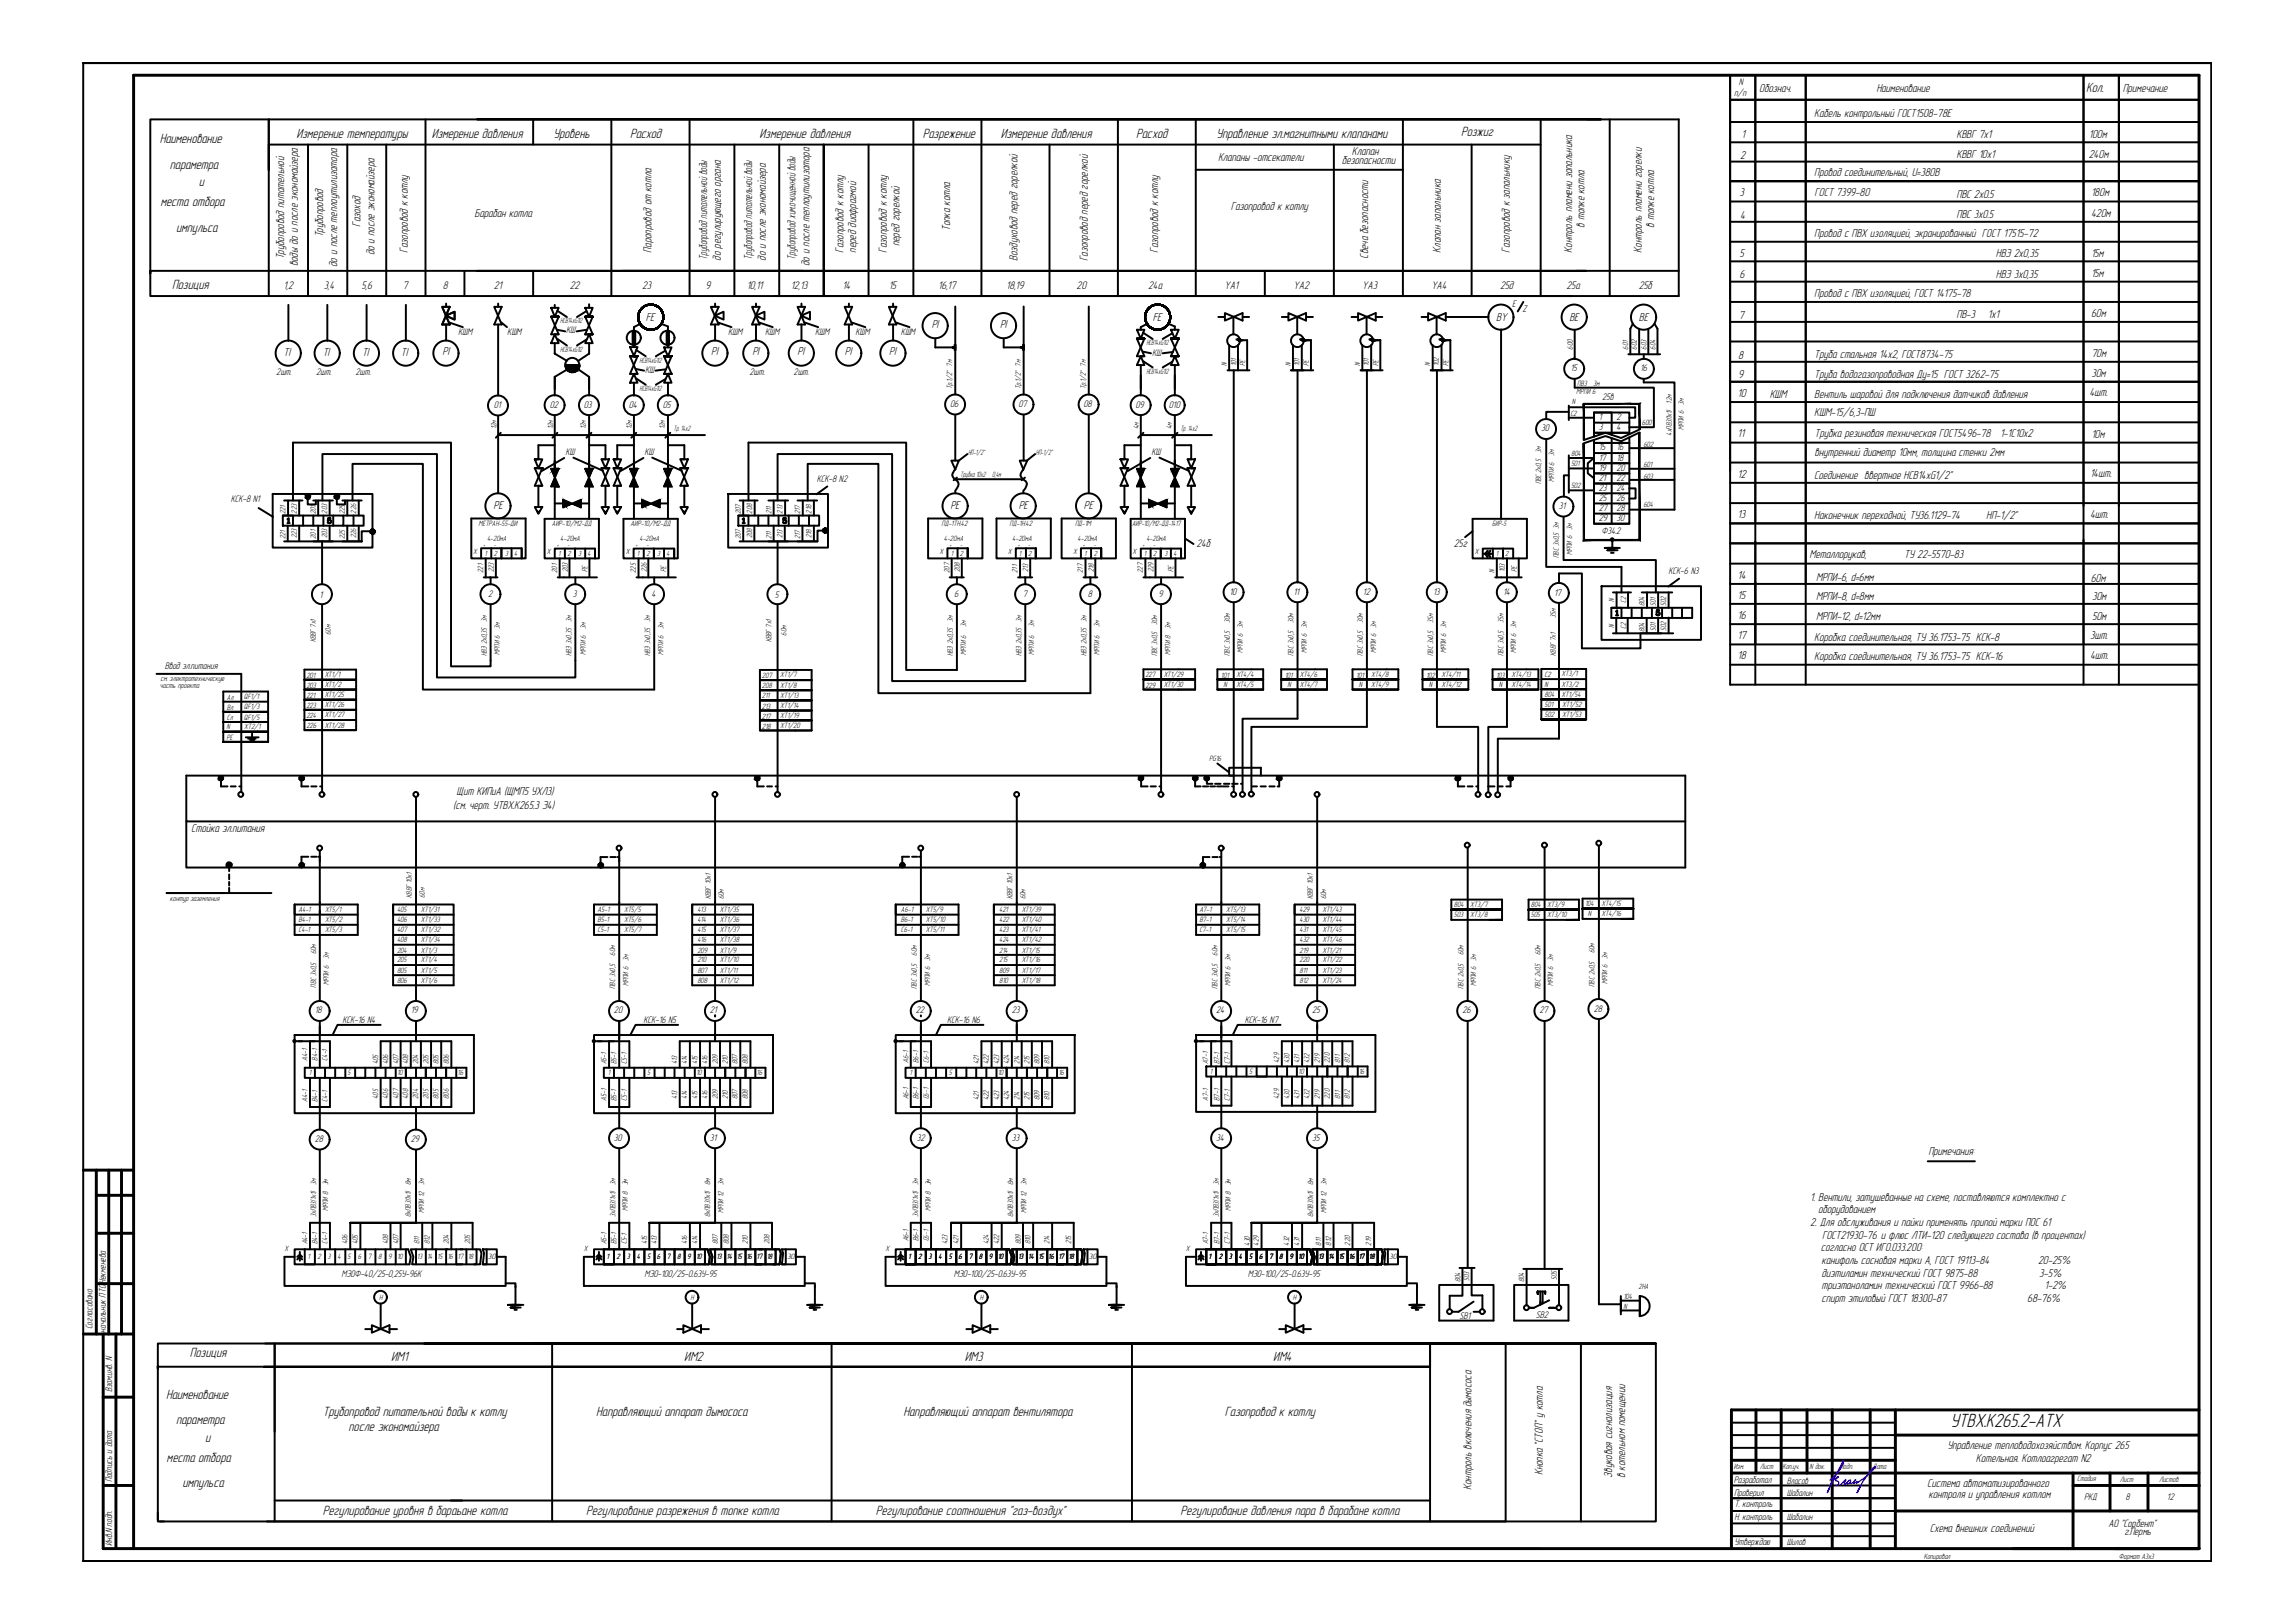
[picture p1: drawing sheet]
<svg xmlns="http://www.w3.org/2000/svg" width="297mm" height="210mm" viewBox="0 0 297 210" stroke-linecap="round" stroke-linejoin="round" font-family="sans-serif">
<defs><g id="words">
<text font-size="3.1" x="41.6" y="68.8">5</text>
<text font-size="2.6" x="252.3" y="184.7">УТВХ.К265.2-АТХ</text>
<g font-size="1.8">
<text x="269.9" y="11.9">Кол.</text>
<text x="38.4" y="17.8">Измерение температуры</text>
<text x="55.9" y="17.8">Измерение давления</text>
<text x="71.6" y="17.8">Уровень</text>
<text x="81.5" y="17.8">Расход</text>
<text x="98.3" y="17.8">Измерение давления</text>
<text x="119.4" y="17.8">Разрежение</text>
<text x="129.5" y="17.8">Измерение давления</text>
<text x="147" y="17.8">Расход</text>
<text x="157.4" y="17.8">Управление эл.магнитными клапанами</text>
<text x="189" y="17.7">Розжиг</text>
<text x="20.7" y="18.5">Наименование</text>
<text x="22" y="21.8">параметра</text>
<text x="20.8" y="26.7">места отбора</text>
<text x="22.8" y="30">импульса</text>
<text x="25.7" y="24.1">и</text>
<text x="22.3" y="37.3">Позиция</text>
<text x="24.6" y="175.6">Позиция</text>
<text x="50.6" y="176.1">ИМ1</text>
<text x="88.5" y="176.1">ИМ2</text>
<text x="124.8" y="176.1">ИМ3</text>
<text x="164.7" y="176.1">ИМ4</text>
<text x="21.5" y="181.1">Наименование</text>
<text x="22.8" y="184.3">параметра</text>
<text x="41.8" y="183.2">Трубопровод питательной воды к котлу</text>
<text x="45.1" y="185.2">после экономайзера</text>
<text x="77.1" y="183.2">Направляющий аппарат дымососа</text>
<text x="116.9" y="183.2">Направляющий аппарат вентилятора</text>
<text x="158.5" y="183.2">Газопровод к котлу</text>
<text x="21.6" y="189.2">места отбора</text>
<text x="26.6" y="186.6">и</text>
<text x="23.6" y="192.5">импульса</text>
<text x="41.8" y="196">Регулирование уровня в бараьане котла</text>
<text x="75.8" y="196">Регулирование разрежения в топке котла</text>
<text x="113.3" y="196">Регулирование соотношения &quot;газ-воздух&quot;</text>
<text x="152.7" y="196">Регулирование давления пара в барабане котла</text>
</g>
<g font-size="1.5">
<text x="227.6" y="11.9">Обознач.</text>
<text x="242.8" y="11.9">Наименование</text>
<text x="274.6" y="11.9">Примечание</text>
<text x="225.3" y="17.8">1</text>
<text x="234.7" y="15.1">Кабель контрольный ГОСТ1508-78Е</text>
<text x="253.1" y="17.9">КВВГ 7х1</text>
<text x="270.2" y="17.9">100м</text>
<text x="157.6" y="20.8">Клапаны -отсекатели</text>
<text x="173.6" y="21.3">безопасности</text>
<text x="174.9" y="20">Клапан</text>
<text x="225.1" y="20.5">2</text>
<text x="234.7" y="22.8">Провод соединительный, U=380В</text>
<text x="253.1" y="20.4">КВВГ 10х1</text>
<text x="270.2" y="20.4">240м</text>
<text x="46.6" y="29.3" transform="rotate(-90 46.6 29.3)">Газоход</text>
<text x="61.4" y="28">Барабан котла</text>
<text x="122.9" y="29.9" transform="rotate(-90 122.9 29.9)">Топка котла</text>
<text x="159.2" y="27.2">Газопровод к котлу</text>
<text x="205" y="29.5" transform="rotate(-90 205 29.5)">в топке котла</text>
<text x="214" y="29.5" transform="rotate(-90 214 29.5)">в топке котла</text>
<text x="225.1" y="25.4">3</text>
<text x="225.1" y="28.3">4</text>
<text x="234.8" y="25.4">ГОСТ 7399-80</text>
<text x="253.1" y="28.2">ПВС 3x0.5</text>
<text x="253.1" y="25.7">ПВС 2x0.5</text>
<text x="270.5" y="25.4">180м</text>
<text x="270.5" y="28">420м</text>
<text x="36.8" y="33.6" transform="rotate(-90 36.8 33.6)">Трубопровод питательной</text>
<text x="38.5" y="34.5" transform="rotate(-90 38.5 34.5)">воды до и после экономайзера</text>
<text x="41.8" y="30.7" transform="rotate(-90 41.8 30.7)">Трубопровод</text>
<text x="43.6" y="34.5" transform="rotate(-90 43.6 34.5)">до и после теплоутилизатора</text>
<text x="48.4" y="33.1" transform="rotate(-90 48.4 33.1)">до и после экономайзера</text>
<text x="52.8" y="32.7" transform="rotate(-90 52.8 32.7)">Газопровод к котлу</text>
<text x="84.3" y="32.7" transform="rotate(-90 84.3 32.7)">Паропровод от котла</text>
<text x="91.5" y="33.6" transform="rotate(-90 91.5 33.6)">Трубопровод питательной воды</text>
<text x="93.3" y="33.7" transform="rotate(-90 93.3 33.7)">до регулирующего органа</text>
<text x="97.3" y="33.6" transform="rotate(-90 97.3 33.6)">Трубопровод питательной воды</text>
<text x="99.1" y="33.7" transform="rotate(-90 99.1 33.7)">до и после экономайзера</text>
<text x="102.9" y="33.6" transform="rotate(-90 102.9 33.6)">Трубопровод хим.очищенной воды</text>
<text x="104.7" y="34.5" transform="rotate(-90 104.7 34.5)">до и после теплоутилизатора</text>
<text x="109.1" y="32.7" transform="rotate(-90 109.1 32.7)">Газопровод к котлу</text>
<text x="110.8" y="32.7" transform="rotate(-90 110.8 32.7)">перед диафрагмой</text>
<text x="114.7" y="32.7" transform="rotate(-90 114.7 32.7)">Газопровод к котлу</text>
<text x="116.4" y="31.9" transform="rotate(-90 116.4 31.9)">перед горелкой</text>
<text x="131.6" y="33.8" transform="rotate(-90 131.6 33.8)">Воздуховод перед горелкой</text>
<text x="140.7" y="33.8" transform="rotate(-90 140.7 33.8)">Газопровод перед горелкой</text>
<text x="149.8" y="32.7" transform="rotate(-90 149.8 32.7)">Газопровод к котлу</text>
<text x="177" y="33.5" transform="rotate(-90 177 33.5)">Свеча безопасности</text>
<text x="186.4" y="32.7" transform="rotate(-90 186.4 32.7)">Клапан запальника</text>
<text x="195.3" y="32.7" transform="rotate(-90 195.3 32.7)">Газопровод к запальнику</text>
<text x="203.4" y="32.7" transform="rotate(-90 203.4 32.7)">Контроль пламени запальника</text>
<text x="212.4" y="32.7" transform="rotate(-90 212.4 32.7)">Контроль пламени горелки</text>
<text x="225.1" y="33.2">5</text>
<text x="234.7" y="30.6">Провод с ПВХ изоляцией, экранированный ГОСТ 17515-72</text>
<text x="258.2" y="33.3">НВЭ 2х0,35</text>
<text x="258.2" y="35.9">НВЭ 3х0,35</text>
<text x="270.5" y="33.2">15м</text>
<text x="270.5" y="35.9">15м</text>
<text x="36.7" y="37.3">1,2</text>
<text x="41.9" y="37.3">3,4</text>
<text x="46.8" y="37.3">5,6</text>
<text x="52.1" y="37.3">7</text>
<text x="57.3" y="37.3">8</text>
<text x="63.9" y="37.3">21</text>
<text x="73.7" y="37.3">22</text>
<text x="83.1" y="37.3">23</text>
<text x="83.5" y="41.5">FE</text>
<text x="91.3" y="37.3">9</text>
<text x="96.6" y="37.3">10,11</text>
<text x="102.3" y="37.3">12,13</text>
<text x="109" y="37.3">14</text>
<text x="115" y="37.3">15</text>
<text x="121.4" y="37.3">16,17</text>
<text x="130.2" y="37.3">18,19</text>
<text x="139.3" y="37.3">20</text>
<text x="148.6" y="37.3">24а</text>
<text x="149.2" y="41.5">FE</text>
<text x="158.4" y="37.3">YA1</text>
<text x="167.4" y="37.3">YA2</text>
<text x="176.2" y="37.3">YA3</text>
<text x="185.2" y="37.3">YA4</text>
<text x="193.6" y="41.5">BY</text>
<text x="194.1" y="37.3">25д</text>
<text x="202.7" y="37.3">25а</text>
<text x="203" y="41.5">BЕ</text>
<text x="212" y="37.3">25б</text>
<text x="212" y="41.5">BЕ</text>
<text x="225" y="41.2">7</text>
<text x="225.1" y="36">6</text>
<text x="234.7" y="38.4">Провод с ПВХ изоляцией, ГОСТ 14175-78</text>
<text x="253.1" y="41.1">ПВ-3</text>
<text x="257.2" y="41.1">1х1</text>
<text x="270.5" y="41.1">60м</text>
<text x="36.7" y="46">ТI</text>
<text x="41.8" y="46">ТI</text>
<text x="46.8" y="46">ТI</text>
<text x="51.9" y="46">ТI</text>
<text x="57.2" y="46">PI</text>
<text x="92" y="46">PI</text>
<text x="97.3" y="46">PI</text>
<text x="103.2" y="46">PI</text>
<text x="109.3" y="46">PI</text>
<text x="115" y="46">PI</text>
<text x="120.5" y="42.4">PI</text>
<text x="129.4" y="42.4">PI</text>
<text x="224.9" y="46.4">8</text>
<text x="234.7" y="46.3">Труба стальная 14х2, ГОСТ8734-75</text>
<text x="270.6" y="46.2">70м</text>
<text x="224.8" y="51.4">10</text>
<text x="224.9" y="48.9">9</text>
<text x="229" y="51.5">КШМ</text>
<text x="234.7" y="51.5">Вентиль шаровой для подключения датчиков давления</text>
<text x="234.7" y="53.8">КШМ-15/6,3-ПШ</text>
<text x="234.7" y="48.9">Труба водогазопроводная Ду=15 ГОСТ 3262-75</text>
<text x="270.3" y="51.3">4шт.</text>
<text x="270.6" y="48.8">30м</text>
<text x="224.8" y="56.6">11</text>
<text x="234.8" y="56.5">Трубка резиновая техническая ГОСТ5496-78</text>
<text x="234.8" y="59">внутренний диаметр 10мм, толщина стенки 2мм</text>
<text x="258.7" y="56.5">1-1С10х2</text>
<text x="270.6" y="56.6">10м</text>
<text x="63.9" y="65.8">РЕ</text>
<text x="123" y="65.8">РЕ</text>
<text x="131.8" y="65.8">РЕ</text>
<text x="140.2" y="65.8">РЕ</text>
<text x="224.8" y="61.8">12</text>
<text x="234.7" y="62">Соединение ввертное НСВ14хG1/2&quot;</text>
<text x="270.4" y="61.7">14шт.</text>
<text x="154.8" y="70.8">24б</text>
<text x="188.1" y="70.8">25г</text>
<text x="224.8" y="67.1">13</text>
<text x="234.7" y="67.2">Наконечник переходной, ТУ36.1129-74</text>
<text x="257" y="67.2">НП-1/2&quot;</text>
<text x="270.4" y="67">4шт.</text>
<text x="224.8" y="77.5">15</text>
<text x="224.8" y="74.9">14</text>
<text x="234.1" y="72.3">Металлорукав,</text>
<text x="235" y="75.1">МРПИ-6, d=6мм</text>
<text x="235" y="77.7">МРПИ-8, d=8мм</text>
<text x="246.4" y="72.2">ТУ 22-5570-83</text>
<text x="270.5" y="75.3">60м</text>
<text x="270.7" y="77.6">30м</text>
<text x="224.8" y="80.1">16</text>
<text x="224.8" y="82.7">17</text>
<text x="234.7" y="82.9">Коробка соединительная, ТУ 36.1753-75 КСК-8</text>
<text x="235" y="80.3">МРПИ-12, d=12мм</text>
<text x="270.4" y="82.6">3шт.</text>
<text x="270.7" y="80.2">50м</text>
<text x="224.8" y="85.3">18</text>
<text x="234.7" y="85.5">Коробка соединительная, ТУ 36.1753-75 КСК-16</text>
<text x="270.4" y="85.3">4шт.</text>
<text x="24.7" y="107.6">Стойка эл.питания</text>
<text x="58.6" y="104.7">(см. черт. УТВХ.К265.3 Э4)</text>
<text x="59.1" y="102.8">Щит КИПиА (ЩМП5 УХЛ3)</text>
<text x="249.5" y="149.5">Примечания:</text>
<text x="234.2" y="155.4">1. Вентили, затушеванные на схеме, поставляются комплектно с</text>
<text x="234.2" y="158.7">2. Для обслуживания и пайки применять припой марки ПОС 61</text>
<text x="235.2" y="157">оборудованием</text>
<text x="235.6" y="161.9">согласно ОСТ ИГО.033.200:</text>
<text x="235.7" y="160.3">ГОСТ21930-76 и флюс ЛТИ-120 следующего состава (в процентах)</text>
<text x="235.6" y="163.6">канифоль сосновая марки А, ГОСТ 19113-84</text>
<text x="235.6" y="165.2">диэтиламин технический ГОСТ 9875-88</text>
<text x="235.6" y="166.8">триэтаноламин технический ГОСТ 9966-88</text>
<text x="263.7" y="163.6">20-25%</text>
<text x="263.8" y="165.2">3-5%</text>
<text x="264.5" y="166.8">1-2%</text>
<text x="235.6" y="168.5">спирт этиловый ГОСТ 18300-87</text>
<text x="262.3" y="168.5">68-76%</text>
<text x="199.6" y="190.9" transform="rotate(-90 199.6 190.9)">Кнопка &quot;СТОП&quot; у котла</text>
<text x="208.6" y="191.2" transform="rotate(-90 208.6 191.2)">Звуковая сигнализация</text>
<text x="210.2" y="191.3" transform="rotate(-90 210.2 191.3)">в котельном помещении</text>
<text x="251.9" y="187.5">Управление тепловодохозяйством. Корпус 265</text>
<text x="255.6" y="189.2">Котельная. Котлоагрегат N2</text>
<text x="190.4" y="192.8" transform="rotate(-90 190.4 192.8)">Контроль включения дымососа</text>
<text x="249.3" y="192.4">Система автоматизированного</text>
<text x="249.5" y="193.9">контроля и управления котлом</text>
<text x="249.7" y="198.2">Схема внешних соединений</text>
</g>
<g font-size="1.4">
<text x="272.8" y="197.6">АО &quot;Сорбент&quot;</text>
<text x="274.8" y="198.7">г.Пермь</text>
</g>
<g font-size="1.3">
<text x="225" y="11">N</text>
<text x="224.3" y="12.4">п/п</text>
<text x="195.6" y="39.7">E</text>
<text x="196.9" y="40.3">Z</text>
<text x="59.3" y="43.3">КШМ</text>
<text x="65.6" y="43.3">КШМ</text>
<text x="73.3" y="43.1">КШ</text>
<text x="94.2" y="43.3">КШМ</text>
<text x="99" y="43.3">КШМ</text>
<text x="105.5" y="43.3">КШМ</text>
<text x="110.7" y="43.3">КШМ</text>
<text x="116.6" y="43.3">КШМ</text>
<text x="149.1" y="46">КШ</text>
<text x="35.7" y="48.6">2шт.</text>
<text x="40.9" y="48.6">2шт.</text>
<text x="46" y="48.6">2шт.</text>
<text x="63.9" y="52.8">01</text>
<text x="71.1" y="52.8">02</text>
<text x="75.5" y="52.8">03</text>
<text x="81.3" y="52.8">04</text>
<text x="83.5" y="48.3">КШ</text>
<text x="85.7" y="52.8">05</text>
<text x="97" y="48.6">2шт.</text>
<text x="102.7" y="48.6">2шт.</text>
<text x="122.9" y="52.7">06</text>
<text x="131.8" y="52.7">07</text>
<text x="140.2" y="52.7">08</text>
<text x="146.9" y="52.8">09</text>
<text x="151.2" y="52.8">010</text>
<text x="203.2" y="48">15</text>
<text x="207.3" y="51.7">25в</text>
<text x="212.2" y="48">16</text>
<text x="73.2" y="58.9">КШ</text>
<text x="83.4" y="58.9">КШ</text>
<text x="149" y="58.9">КШ</text>
<text x="199.4" y="55.8">30</text>
<text x="206.9" y="54.4">1</text>
<text x="206.9" y="55.7">3</text>
<text x="206.9" y="58.3">15</text>
<text x="206.9" y="59.6">17</text>
<text x="209.1" y="54.4">2</text>
<text x="209.1" y="55.7">4</text>
<text x="209.1" y="58.3">16</text>
<text x="209.1" y="59.6">18</text>
<text x="29.9" y="65">КСК-8 N1</text>
<text x="105.7" y="62.4">КСК-8 N2</text>
<text x="201.7" y="65.9">31</text>
<text x="206.9" y="60.9">19</text>
<text x="206.9" y="62.2">21</text>
<text x="206.9" y="63.5">23</text>
<text x="206.9" y="64.9">25</text>
<text x="209.1" y="60.9">20</text>
<text x="209.1" y="62.2">22</text>
<text x="209.1" y="63.5">24</text>
<text x="209.1" y="64.9">26</text>
<text x="206.9" y="66.1">27</text>
<text x="206.9" y="67.4">29</text>
<text x="207.2" y="69.1">Ф34.2</text>
<text x="209.1" y="66.1">28</text>
<text x="209.1" y="67.4">30</text>
<text x="41.3" y="77.3">1</text>
<text x="63.2" y="77.3">2</text>
<text x="74.1" y="77.3">3</text>
<text x="84.3" y="77.3">4</text>
<text x="100.3" y="77.3">5</text>
<text x="123.5" y="77.3">6</text>
<text x="132.3" y="77.3">7</text>
<text x="140.7" y="77.3">8</text>
<text x="149.9" y="77.3">9</text>
<text x="159.1" y="77">10</text>
<text x="167.4" y="77">11</text>
<text x="176.3" y="77">12</text>
<text x="185.4" y="77">13</text>
<text x="194.5" y="77">14</text>
<text x="201.1" y="77.1">17</text>
<text x="215.9" y="74.3">КСК-6 N3</text>
<text x="21.3" y="86.6">Ввод эл.питания</text>
<text x="40.7" y="131.1">18</text>
<text x="53.1" y="131.1">19</text>
<text x="79.4" y="131.1">20</text>
<text x="91.8" y="131.1">21</text>
<text x="118.5" y="131.1">22</text>
<text x="130.9" y="131.1">23</text>
<text x="157.3" y="131.1">24</text>
<text x="169.8" y="131.1">25</text>
<text x="189.2" y="131.1">26</text>
<text x="199.2" y="131.1">27</text>
<text x="206.2" y="130.9">28</text>
<text x="44.3" y="132.4">КСК-16 N4</text>
<text x="83.2" y="132.4">КСК-16 N5</text>
<text x="122.5" y="132.4">КСК-16 N6</text>
<text x="161.1" y="132.4">КСК-16 N7</text>
<text x="40.7" y="147.8">28</text>
<text x="53.1" y="147.8">29</text>
<text x="79.4" y="147.7">30</text>
<text x="91.8" y="147.7">31</text>
<text x="118.6" y="147.7">32</text>
<text x="130.9" y="147.7">33</text>
<text x="157.3" y="147.7">34</text>
<text x="169.8" y="147.7">35</text>
<text x="44.2" y="165.3">МЭОФ-40/25-0,25У-96К</text>
<text x="83.4" y="165.3">МЭО-100/25-0.63У-95</text>
<text x="123.4" y="165.3">МЭО-100/25-0.63У-95</text>
<text x="161.4" y="165.3">МЭО-100/25-0.63У-95</text>
<text x="12" y="172" transform="rotate(-90 12 172)">Согласовано</text>
<text x="13.7" y="172.5" transform="rotate(-90 13.7 172.5)">начальник ПТОЧекменева</text>
<text x="188.8" y="170.6">SВ1</text>
<text x="198.7" y="170.6">SВ2</text>
<text x="14.5" y="180.2" transform="rotate(-90 14.5 180.2)">Взам.инв. N</text>
<text x="14.5" y="191.8" transform="rotate(-90 14.5 191.8)">Подпись и дата</text>
<text x="224.3" y="191.9">Разработал</text>
<text x="224.3" y="193.5">Проверил</text>
<text x="224.4" y="195.1">Т. контроль</text>
<text x="224.4" y="196.7">Н. контроль</text>
<text x="269.6" y="194.1">РКД</text>
<text x="275" y="194.1">8</text>
<text x="280.3" y="194.1">12</text>
<text x="14.5" y="200" transform="rotate(-90 14.5 200)">Инв.N подп.</text>
<text x="224.4" y="200">Утверждаю</text>
</g>
<g font-size="1.2">
<text x="231.2" y="193.5">Шабалин</text>
<text x="231.2" y="192">Власов</text>
<text x="231.2" y="196.7">Шабалин</text>
<text x="231.2" y="199.9">Шилов</text>
</g>
<g font-size="1">
<text x="72.5" y="41.8">НСВ14хG1|2</text>
<text x="72.5" y="45.5">НСВ14хG1|2</text>
<text x="82.7" y="46.9">НСВ14хG1|2</text>
<text x="148.3" y="44.7">НСВ14хG1|2</text>
<text x="158.7" y="47.4" transform="rotate(-90 158.7 47.4)">N</text>
<text x="159.9" y="47.4" transform="rotate(-90 159.9 47.4)">101</text>
<text x="161.1" y="47.4" transform="rotate(-90 161.1 47.4)">РЕ</text>
<text x="167" y="47.4" transform="rotate(-90 167 47.4)">N</text>
<text x="168.1" y="47.4" transform="rotate(-90 168.1 47.4)">101</text>
<text x="169.3" y="47.4" transform="rotate(-90 169.3 47.4)">РЕ</text>
<text x="176" y="47.4" transform="rotate(-90 176 47.4)">N</text>
<text x="177.1" y="47.4" transform="rotate(-90 177.1 47.4)">101</text>
<text x="178.3" y="47.4" transform="rotate(-90 178.3 47.4)">РЕ</text>
<text x="185" y="47.4" transform="rotate(-90 185 47.4)">N</text>
<text x="186.2" y="47.4" transform="rotate(-90 186.2 47.4)">102</text>
<text x="187.4" y="47.4" transform="rotate(-90 187.4 47.4)">РЕ</text>
<text x="203.5" y="45.3" transform="rotate(-90 203.5 45.3)">600</text>
<text x="210.6" y="45.3" transform="rotate(-90 210.6 45.3)">601</text>
<text x="211.8" y="45.3" transform="rotate(-90 211.8 45.3)">602</text>
<text x="213" y="45.3" transform="rotate(-90 213 45.3)">603</text>
<text x="214.2" y="45.3" transform="rotate(-90 214.2 45.3)">604</text>
<text x="82.7" y="50.6">НСВ14хG1|2</text>
<text x="123.2" y="50.4" transform="rotate(-90 123.2 50.4)">Тр.1/2&quot; 7м</text>
<text x="132.1" y="50.4" transform="rotate(-90 132.1 50.4)">Тр.1/2&quot; 7м</text>
<text x="140.5" y="50.4" transform="rotate(-90 140.5 50.4)">Тр.1/2&quot; 7м</text>
<text x="148.3" y="48.3">НСВ14хG1|2</text>
<text x="203.2" y="53.8">С2</text>
<text x="203.3" y="52.3">N</text>
<text x="203.9" y="51">МРПИ 6</text>
<text x="204.1" y="49.9">ПВ3</text>
<text x="206.1" y="49.9">3м</text>
<text x="216.3" y="52.2" transform="rotate(-90 216.3 52.2)">12м</text>
<text x="217.9" y="52.4" transform="rotate(-90 217.9 52.4)">3м</text>
<text x="64.2" y="55.6" transform="rotate(-90 64.2 55.6)">12м</text>
<text x="71.6" y="55.5" transform="rotate(-90 71.6 55.5)">12м</text>
<text x="75.8" y="55.5" transform="rotate(-90 75.8 55.5)">12м</text>
<text x="81.8" y="55.5" transform="rotate(-90 81.8 55.5)">12м</text>
<text x="86" y="55.5" transform="rotate(-90 86 55.5)">12м</text>
<text x="87.1" y="55.8">Тр. 14х2</text>
<text x="125.2" y="58.9">НП-1/2&quot;</text>
<text x="134" y="58.9">НП-1/2&quot;</text>
<text x="147.3" y="55.5" transform="rotate(-90 147.3 55.5)">4м</text>
<text x="151.6" y="55.5" transform="rotate(-90 151.6 55.5)">4м</text>
<text x="152.7" y="55.8">Тр. 14х2</text>
<text x="199.4" y="58.6" transform="rotate(-90 199.4 58.6)">3м</text>
<text x="201.1" y="59" transform="rotate(-90 201.1 59)">3м</text>
<text x="203.3" y="59">804</text>
<text x="212.4" y="55">600</text>
<text x="212.6" y="57.8">602</text>
<text x="216.3" y="56.4" transform="rotate(-90 216.3 56.4)">4хПВ3(1х1)</text>
<text x="217.9" y="55.7" transform="rotate(-90 217.9 55.7)">МРПИ 6</text>
<text x="124.2" y="61.7">Трубка 10х2</text>
<text x="128.4" y="61.7">0,4м</text>
<text x="199.4" y="62.7" transform="rotate(-90 199.4 62.7)">ПВС 2х0,5</text>
<text x="201.1" y="62.4" transform="rotate(-90 201.1 62.4)">МРПИ 6</text>
<text x="203.3" y="60.3">501</text>
<text x="203.3" y="63.2">502</text>
<text x="212.6" y="61.9">603</text>
<text x="212.6" y="60.4">601</text>
<text x="212.6" y="65.7">604</text>
<text x="36.9" y="69.8" transform="rotate(-90 36.9 69.8)">221</text>
<text x="36.9" y="66.5" transform="rotate(-90 36.9 66.5)">221</text>
<text x="38.4" y="69.7" transform="rotate(-90 38.4 69.7)">223</text>
<text x="38.4" y="66.5" transform="rotate(-90 38.4 66.5)">223</text>
<text x="40.9" y="69.7" transform="rotate(-90 40.9 69.7)">201</text>
<text x="40.9" y="66.5" transform="rotate(-90 40.9 66.5)">201</text>
<text x="42.3" y="69.7" transform="rotate(-90 42.3 69.7)">203</text>
<text x="42.3" y="66.5" transform="rotate(-90 42.3 66.5)">203</text>
<text x="44.6" y="69.8" transform="rotate(-90 44.6 69.8)">225</text>
<text x="44.6" y="66.5" transform="rotate(-90 44.6 66.5)">225</text>
<text x="46.1" y="69.7" transform="rotate(-90 46.1 69.7)">226</text>
<text x="46.1" y="66.5" transform="rotate(-90 46.1 66.5)">226</text>
<text x="61.2" y="71.7">X</text>
<text x="61.9" y="68.1">МЕТРАН-55-ДИ</text>
<text x="63" y="70">4-20мА</text>
<text x="70.8" y="71.7">X</text>
<text x="71.4" y="68.1">АИР-10/М2-ДД</text>
<text x="72.5" y="70">4-20мА</text>
<text x="81" y="71.7">X</text>
<text x="81.6" y="68.1">АИР-10/М2-ДД</text>
<text x="82.7" y="70">4-20мА</text>
<text x="95.9" y="69.8" transform="rotate(-90 95.9 69.8)">207</text>
<text x="95.9" y="66.5" transform="rotate(-90 95.9 66.5)">207</text>
<text x="97.3" y="69.7" transform="rotate(-90 97.3 69.7)">208</text>
<text x="97.3" y="66.5" transform="rotate(-90 97.3 66.5)">208</text>
<text x="99.8" y="69.8" transform="rotate(-90 99.8 69.8)">211</text>
<text x="99.8" y="66.5" transform="rotate(-90 99.8 66.5)">211</text>
<text x="101.2" y="69.7" transform="rotate(-90 101.2 69.7)">213</text>
<text x="101.2" y="66.5" transform="rotate(-90 101.2 66.5)">213</text>
<text x="103.5" y="69.8" transform="rotate(-90 103.5 69.8)">217</text>
<text x="103.5" y="66.5" transform="rotate(-90 103.5 66.5)">217</text>
<text x="105" y="69.7" transform="rotate(-90 105 69.7)">218</text>
<text x="105" y="66.5" transform="rotate(-90 105 66.5)">218</text>
<text x="121.6" y="71.7">X</text>
<text x="121.8" y="68.1">ПД-1ТН.42</text>
<text x="122.1" y="70">4-20мА</text>
<text x="130.4" y="71.7">X</text>
<text x="130.6" y="68.1">ПД-1Н.42</text>
<text x="131" y="70">4-20мА</text>
<text x="138.8" y="71.7">X</text>
<text x="139.1" y="68.1">ПД-1М</text>
<text x="139.4" y="70">4-20мА</text>
<text x="146.5" y="68.1">АИР-10/М2-ДД-1417</text>
<text x="146.5" y="71.7">X</text>
<text x="148.3" y="70">4-20мА</text>
<text x="190.8" y="71.7">X</text>
<text x="193.1" y="68.1">БИР-5</text>
<text x="203.4" y="71.8" transform="rotate(-90 203.4 71.8)">МРПИ 6</text>
<text x="203.4" y="68.5" transform="rotate(-90 203.4 68.5)">3м</text>
<text x="62.5" y="74.1" transform="rotate(-90 62.5 74.1)">221</text>
<text x="62.7" y="72">1</text>
<text x="63.9" y="74" transform="rotate(-90 63.9 74)">223</text>
<text x="63.9" y="72">2</text>
<text x="65.3" y="72">3</text>
<text x="66.5" y="72">4</text>
<text x="72.1" y="74.1" transform="rotate(-90 72.1 74.1)">201</text>
<text x="72.2" y="72">1</text>
<text x="73.4" y="72">2</text>
<text x="73.5" y="74" transform="rotate(-90 73.5 74)">203</text>
<text x="74.8" y="72">3</text>
<text x="76" y="74" transform="rotate(-90 76 74)">РЕ</text>
<text x="76" y="72">4</text>
<text x="82.3" y="74.1" transform="rotate(-90 82.3 74.1)">225</text>
<text x="82.4" y="72">1</text>
<text x="83.6" y="72">2</text>
<text x="83.7" y="74" transform="rotate(-90 83.7 74)">226</text>
<text x="85" y="72">3</text>
<text x="86.2" y="74" transform="rotate(-90 86.2 74)">РЕ</text>
<text x="86.2" y="72">4</text>
<text x="122.8" y="74.1" transform="rotate(-90 122.8 74.1)">207</text>
<text x="123" y="72">1</text>
<text x="124.2" y="74" transform="rotate(-90 124.2 74)">208</text>
<text x="124.2" y="72">2</text>
<text x="131.6" y="74.1" transform="rotate(-90 131.6 74.1)">211</text>
<text x="131.8" y="72">1</text>
<text x="133" y="74" transform="rotate(-90 133 74)">213</text>
<text x="133" y="72">2</text>
<text x="140.1" y="74.1" transform="rotate(-90 140.1 74.1)">217</text>
<text x="140.3" y="72">1</text>
<text x="141.5" y="74" transform="rotate(-90 141.5 74)">218</text>
<text x="141.5" y="72">2</text>
<text x="147.8" y="74.1" transform="rotate(-90 147.8 74.1)">227</text>
<text x="148" y="72">1</text>
<text x="149.2" y="72">2</text>
<text x="149.2" y="74" transform="rotate(-90 149.2 74)">229</text>
<text x="150.6" y="72">3</text>
<text x="151.8" y="74" transform="rotate(-90 151.8 74)">РЕ</text>
<text x="151.8" y="72">4</text>
<text x="193.4" y="74.1" transform="rotate(-90 193.4 74.1)">N</text>
<text x="193.5" y="72">1</text>
<text x="194.7" y="74" transform="rotate(-90 194.7 74)">103</text>
<text x="194.7" y="72">2</text>
<text x="196.2" y="74" transform="rotate(-90 196.2 74)">РЕ</text>
<text x="201.7" y="72.2" transform="rotate(-90 201.7 72.2)">ПВС 3х0,5 3м</text>
<text x="208.8" y="77.9" transform="rotate(-90 208.8 77.9)">N</text>
<text x="40.9" y="83.1" transform="rotate(-90 40.9 83.1)">КВВГ 7х1</text>
<text x="42.8" y="82.2" transform="rotate(-90 42.8 82.2)">60м</text>
<text x="63" y="80.4" transform="rotate(-90 63 80.4)">3м</text>
<text x="64.7" y="81.4" transform="rotate(-90 64.7 81.4)">3м</text>
<text x="73.9" y="80.5" transform="rotate(-90 73.9 80.5)">3м</text>
<text x="75.8" y="81.4" transform="rotate(-90 75.8 81.4)">3м</text>
<text x="84.1" y="80.5" transform="rotate(-90 84.1 80.5)">3м</text>
<text x="85.8" y="81.4" transform="rotate(-90 85.8 81.4)">3м</text>
<text x="99.8" y="83.1" transform="rotate(-90 99.8 83.1)">КВВГ 7х1</text>
<text x="101.7" y="82.3" transform="rotate(-90 101.7 82.3)">60м</text>
<text x="123.3" y="80.4" transform="rotate(-90 123.3 80.4)">3м</text>
<text x="125" y="81.2" transform="rotate(-90 125 81.2)">3м</text>
<text x="132.1" y="80.4" transform="rotate(-90 132.1 80.4)">3м</text>
<text x="133.8" y="81.2" transform="rotate(-90 133.8 81.2)">3м</text>
<text x="140.6" y="80.4" transform="rotate(-90 140.6 80.4)">3м</text>
<text x="142.3" y="81.2" transform="rotate(-90 142.3 81.2)">3м</text>
<text x="149.7" y="80.9" transform="rotate(-90 149.7 80.9)">30м</text>
<text x="151.4" y="81.4" transform="rotate(-90 151.4 81.4)">3м</text>
<text x="159.1" y="80.6" transform="rotate(-90 159.1 80.6)">30м</text>
<text x="160.8" y="81.2" transform="rotate(-90 160.8 81.2)">3м</text>
<text x="167.4" y="80.6" transform="rotate(-90 167.4 80.6)">30м</text>
<text x="169.1" y="81.2" transform="rotate(-90 169.1 81.2)">3м</text>
<text x="176.3" y="80.6" transform="rotate(-90 176.3 80.6)">30м</text>
<text x="178" y="81.2" transform="rotate(-90 178 81.2)">3м</text>
<text x="185.4" y="80.6" transform="rotate(-90 185.4 80.6)">35м</text>
<text x="187.1" y="81.2" transform="rotate(-90 187.1 81.2)">3м</text>
<text x="194.5" y="80.6" transform="rotate(-90 194.5 80.6)">35м</text>
<text x="196.1" y="81.2" transform="rotate(-90 196.1 81.2)">3м</text>
<text x="201.3" y="79.9" transform="rotate(-90 201.3 79.9)">35м</text>
<text x="208.8" y="81.2" transform="rotate(-90 208.8 81.2)">N</text>
<text x="210.4" y="81.4" transform="rotate(-90 210.4 81.4)">С2</text>
<text x="210.4" y="78.1" transform="rotate(-90 210.4 78.1)">С2</text>
<text x="212.7" y="81.8" transform="rotate(-90 212.7 81.8)">804</text>
<text x="212.7" y="78.5" transform="rotate(-90 212.7 78.5)">804</text>
<text x="214.2" y="81.7" transform="rotate(-90 214.2 81.7)">501</text>
<text x="214.2" y="78.4" transform="rotate(-90 214.2 78.4)">501</text>
<text x="215.6" y="81.7" transform="rotate(-90 215.6 81.7)">502</text>
<text x="215.6" y="78.4" transform="rotate(-90 215.6 78.4)">502</text>
<text x="20.7" y="89.1">часть проекта</text>
<text x="20.8" y="88.1">см. электротехническую</text>
<text x="39.6" y="87.7">201</text>
<text x="39.6" y="89">203</text>
<text x="42" y="87.6">ХТ1/1</text>
<text x="42" y="88.9">ХТ1/2</text>
<text x="63" y="84.9" transform="rotate(-90 63 84.9)">НВЭ 2х0,35</text>
<text x="64.7" y="84.8" transform="rotate(-90 64.7 84.8)">МРПИ 6</text>
<text x="73.9" y="84.9" transform="rotate(-90 73.9 84.9)">НВЭ 3х0,35</text>
<text x="75.8" y="84.8" transform="rotate(-90 75.8 84.8)">МРПИ 6</text>
<text x="84.1" y="84.9" transform="rotate(-90 84.1 84.9)">НВЭ 3х0,35</text>
<text x="85.8" y="84.8" transform="rotate(-90 85.8 84.8)">МРПИ 6</text>
<text x="98.6" y="87.8">207</text>
<text x="98.6" y="89.1">208</text>
<text x="100.9" y="87.7">ХТ1/7</text>
<text x="100.9" y="89">ХТ1/8</text>
<text x="123.3" y="84.9" transform="rotate(-90 123.3 84.9)">НВЭ 2х0,35</text>
<text x="125" y="84.8" transform="rotate(-90 125 84.8)">МРПИ 6</text>
<text x="132.1" y="84.9" transform="rotate(-90 132.1 84.9)">НВЭ 2х0,35</text>
<text x="133.8" y="84.8" transform="rotate(-90 133.8 84.8)">МРПИ 6</text>
<text x="140.6" y="84.9" transform="rotate(-90 140.6 84.9)">НВЭ 2х0,35</text>
<text x="142.3" y="84.8" transform="rotate(-90 142.3 84.8)">МРПИ 6</text>
<text x="148.2" y="87.7">227</text>
<text x="148.2" y="89">229</text>
<text x="149.7" y="84.9" transform="rotate(-90 149.7 84.9)">ПВС 3х0,5</text>
<text x="150.6" y="87.6">ХТ1/29</text>
<text x="150.6" y="88.9">ХТ1/30</text>
<text x="151.4" y="84.8" transform="rotate(-90 151.4 84.8)">МРПИ 8</text>
<text x="158" y="87.7">101</text>
<text x="158.3" y="88.9">N</text>
<text x="159.1" y="84.9" transform="rotate(-90 159.1 84.9)">ПВС 3х0,5</text>
<text x="159.9" y="88.9">ХТ4/5</text>
<text x="159.9" y="87.6">ХТ4/4</text>
<text x="160.8" y="84.5" transform="rotate(-90 160.8 84.5)">МРПИ 6</text>
<text x="166.2" y="87.7">101</text>
<text x="166.6" y="88.9">N</text>
<text x="167.4" y="84.9" transform="rotate(-90 167.4 84.9)">ПВС 3х0,5</text>
<text x="168.2" y="88.9">ХТ4/7</text>
<text x="168.2" y="87.6">ХТ4/6</text>
<text x="169.1" y="84.5" transform="rotate(-90 169.1 84.5)">МРПИ 6</text>
<text x="175.4" y="87.7">101</text>
<text x="175.8" y="88.9">N</text>
<text x="176.3" y="84.9" transform="rotate(-90 176.3 84.9)">ПВС 3х0,5</text>
<text x="177.4" y="88.9">ХТ4/9</text>
<text x="177.4" y="87.6">ХТ4/8</text>
<text x="178" y="84.5" transform="rotate(-90 178 84.5)">МРПИ 6</text>
<text x="184.5" y="87.7">102</text>
<text x="184.8" y="88.9">N</text>
<text x="185.4" y="84.9" transform="rotate(-90 185.4 84.9)">ПВС 3х0,5</text>
<text x="186.5" y="88.9">ХТ4/12</text>
<text x="186.5" y="87.6">ХТ4/11</text>
<text x="187.1" y="84.5" transform="rotate(-90 187.1 84.5)">МРПИ 6</text>
<text x="193.6" y="87.7">103</text>
<text x="193.9" y="88.9">N</text>
<text x="194.5" y="84.9" transform="rotate(-90 194.5 84.9)">ПВС 3х0,5</text>
<text x="195.6" y="88.9">ХТ4/14</text>
<text x="195.6" y="87.6">ХТ4/13</text>
<text x="196.1" y="84.5" transform="rotate(-90 196.1 84.5)">МРПИ 6</text>
<text x="199.8" y="87.6">С2</text>
<text x="199.8" y="88.9">N</text>
<text x="201.3" y="84.9" transform="rotate(-90 201.3 84.9)">КВВГ 7х1</text>
<text x="202" y="87.5">XT3/1</text>
<text x="202" y="88.9">ХТ3/2</text>
<text x="29.3" y="94.4">N</text>
<text x="29.3" y="95.7">PE</text>
<text x="29.4" y="90.6">Aл</text>
<text x="29.4" y="91.9">Bл</text>
<text x="29.4" y="93.2">Cл</text>
<text x="31.6" y="90.5">QF1/1</text>
<text x="31.6" y="91.8">QF1/3</text>
<text x="31.6" y="93.2">QF1/5</text>
<text x="31.6" y="94.4">XT2/1</text>
<text x="39.6" y="90.3">221</text>
<text x="39.6" y="91.6">223</text>
<text x="39.6" y="92.9">224</text>
<text x="39.6" y="94.2">226</text>
<text x="42" y="90.3">ХТ1/25</text>
<text x="42" y="91.5">ХТ1/26</text>
<text x="42" y="92.8">ХТ1/27</text>
<text x="42" y="94.1">ХТ1/28</text>
<text x="98.6" y="90.4">211</text>
<text x="98.6" y="91.7">213</text>
<text x="98.6" y="93">217</text>
<text x="98.6" y="94.3">218</text>
<text x="100.9" y="90.3">ХТ1/13</text>
<text x="100.9" y="91.6">ХТ1/14</text>
<text x="100.9" y="92.9">ХТ1/19</text>
<text x="100.9" y="94.2">ХТ1/20</text>
<text x="199.8" y="91.5">501</text>
<text x="199.8" y="92.8">502</text>
<text x="199.8" y="90.3">804</text>
<text x="202" y="90.3">ХТ1/54</text>
<text x="202.1" y="91.5">ХТ1/52</text>
<text x="202.1" y="92.8">ХТ1/53</text>
<text x="156.4" y="98.5">PG16</text>
<text x="22" y="116.6">контур заземления</text>
<text x="38.6" y="118">A4-1</text>
<text x="38.6" y="119.3">B4-1</text>
<text x="42.1" y="118">XT5/1</text>
<text x="42.1" y="119.3">XT5/2</text>
<text x="51.4" y="118">405</text>
<text x="51.4" y="119.3">406</text>
<text x="53.3" y="116.2" transform="rotate(-90 53.3 116.2)">КВВГ 10х1</text>
<text x="54.5" y="118">XT1/31</text>
<text x="54.5" y="119.3">XT1/33</text>
<text x="55" y="116.2" transform="rotate(-90 55 116.2)">60м</text>
<text x="77.3" y="118">A5-1</text>
<text x="77.3" y="119.3">B5-1</text>
<text x="80.7" y="118">XT5/5</text>
<text x="80.7" y="119.3">XT5/6</text>
<text x="90.2" y="118">413</text>
<text x="90.2" y="119.3">414</text>
<text x="92" y="116.4" transform="rotate(-90 92 116.4)">КВВГ 10х1</text>
<text x="93.1" y="118">XT1/35</text>
<text x="93.1" y="119.3">XT1/36</text>
<text x="93.7" y="116.4" transform="rotate(-90 93.7 116.4)">60м</text>
<text x="116.6" y="118">A6-1</text>
<text x="116.6" y="119.3">B6-1</text>
<text x="119.8" y="118">XT5/9</text>
<text x="119.8" y="119.3">XT5/10</text>
<text x="129.3" y="118">421</text>
<text x="129.3" y="119.3">422</text>
<text x="131" y="116.4" transform="rotate(-90 131 116.4)">КВВГ 10х1</text>
<text x="132.2" y="118">XT1/39</text>
<text x="132.2" y="119.3">XT1/40</text>
<text x="132.7" y="116.4" transform="rotate(-90 132.7 116.4)">60м</text>
<text x="155.2" y="118">A7-1</text>
<text x="155.2" y="119.3">B7-1</text>
<text x="158.6" y="118">XT5/13</text>
<text x="158.6" y="119.3">XT5/14</text>
<text x="168.1" y="118">429</text>
<text x="168.1" y="119.3">430</text>
<text x="169.9" y="116.4" transform="rotate(-90 169.9 116.4)">КВВГ 10х1</text>
<text x="171.1" y="118">XT1/43</text>
<text x="171.1" y="119.3">XT1/44</text>
<text x="171.5" y="116.4" transform="rotate(-90 171.5 116.4)">60м</text>
<text x="188.1" y="118.7">503</text>
<text x="188.1" y="117.4">804</text>
<text x="190.2" y="118.7">XT3/8</text>
<text x="190.2" y="117.4">ХТ3/7</text>
<text x="198" y="118.7">505</text>
<text x="198" y="117.4">804</text>
<text x="200.2" y="118.7">XT3/10</text>
<text x="200.2" y="117.4">ХТ3/9</text>
<text x="205.1" y="117.3">104</text>
<text x="205.4" y="118.6">N</text>
<text x="207.2" y="118.6">XT4/16</text>
<text x="207.2" y="117.3">ХТ4/15</text>
<text x="38.6" y="120.7">C4-1</text>
<text x="40.9" y="123.5" transform="rotate(-90 40.9 123.5)">60м</text>
<text x="42.1" y="120.7">XT5/3</text>
<text x="42.6" y="124.2" transform="rotate(-90 42.6 124.2)">3м</text>
<text x="51.4" y="120.7">407</text>
<text x="51.4" y="122">408</text>
<text x="51.4" y="123.3">204</text>
<text x="51.4" y="124.5">205</text>
<text x="51.4" y="125.9">805</text>
<text x="54.5" y="120.7">XT1/32</text>
<text x="54.5" y="122">XT1/34</text>
<text x="54.5" y="123.3">XT1/3</text>
<text x="54.5" y="124.5">XT1/4</text>
<text x="54.5" y="125.9">XT1/5</text>
<text x="77.3" y="120.7">C5-1</text>
<text x="79.6" y="123.7" transform="rotate(-90 79.6 123.7)">60м</text>
<text x="80.7" y="120.7">XT5/7</text>
<text x="81.3" y="124.3" transform="rotate(-90 81.3 124.3)">3м</text>
<text x="90.2" y="120.7">415</text>
<text x="90.2" y="122">416</text>
<text x="90.2" y="123.3">209</text>
<text x="90.2" y="124.5">210</text>
<text x="90.2" y="125.9">807</text>
<text x="93.1" y="120.7">XT1/37</text>
<text x="93.1" y="122">XT1/38</text>
<text x="93.1" y="123.3">XT1/9</text>
<text x="93.1" y="124.5">XT1/10</text>
<text x="93.1" y="125.9">XT1/11</text>
<text x="116.6" y="120.7">C6-1</text>
<text x="118.6" y="123.7" transform="rotate(-90 118.6 123.7)">60м</text>
<text x="119.8" y="120.7">XT5/11</text>
<text x="120.3" y="124.3" transform="rotate(-90 120.3 124.3)">3м</text>
<text x="129.3" y="120.7">423</text>
<text x="129.3" y="122">424</text>
<text x="129.3" y="123.3">214</text>
<text x="129.3" y="124.5">215</text>
<text x="129.3" y="125.9">809</text>
<text x="132.2" y="120.7">XT1/41</text>
<text x="132.2" y="122">XT1/42</text>
<text x="132.2" y="123.3">XT1/15</text>
<text x="132.2" y="124.5">XT1/16</text>
<text x="132.2" y="125.9">XT1/17</text>
<text x="155.2" y="120.7">C7-1</text>
<text x="157.5" y="123.7" transform="rotate(-90 157.5 123.7)">60м</text>
<text x="158.6" y="120.7">XT5/15</text>
<text x="159.2" y="124.3" transform="rotate(-90 159.2 124.3)">3м</text>
<text x="168.1" y="120.7">431</text>
<text x="168.1" y="122">432</text>
<text x="168.1" y="123.3">219</text>
<text x="168.1" y="124.5">220</text>
<text x="168.1" y="125.9">811</text>
<text x="171.1" y="120.7">XT1/45</text>
<text x="171.1" y="122">XT1/46</text>
<text x="171.1" y="123.3">XT1/21</text>
<text x="171.1" y="124.5">XT1/22</text>
<text x="171.1" y="125.9">XT1/23</text>
<text x="189.3" y="123.6" transform="rotate(-90 189.3 123.6)">60м</text>
<text x="191" y="124.3" transform="rotate(-90 191 124.3)">3м</text>
<text x="199.3" y="123.6" transform="rotate(-90 199.3 123.6)">60м</text>
<text x="200.9" y="124.3" transform="rotate(-90 200.9 124.3)">3м</text>
<text x="206.3" y="123.4" transform="rotate(-90 206.3 123.4)">60м</text>
<text x="208" y="124.1" transform="rotate(-90 208 124.1)">3м</text>
<text x="40.9" y="127.8" transform="rotate(-90 40.9 127.8)">ПВС 3х0,5</text>
<text x="42.6" y="127.5" transform="rotate(-90 42.6 127.5)">МРПИ 6</text>
<text x="51.4" y="127.2">806</text>
<text x="54.5" y="127.2">XT1/6</text>
<text x="79.6" y="128" transform="rotate(-90 79.6 128)">ПВС 3х0,5</text>
<text x="81.3" y="127.6" transform="rotate(-90 81.3 127.6)">МРПИ 6</text>
<text x="90.2" y="127.2">808</text>
<text x="93.1" y="127.2">XT1/12</text>
<text x="118.6" y="128" transform="rotate(-90 118.6 128)">ПВС 3х0,5</text>
<text x="120.3" y="127.6" transform="rotate(-90 120.3 127.6)">МРПИ 6</text>
<text x="129.3" y="127.2">810</text>
<text x="132.2" y="127.2">XT1/18</text>
<text x="157.5" y="128" transform="rotate(-90 157.5 128)">ПВС 3х0,5</text>
<text x="159.2" y="127.6" transform="rotate(-90 159.2 127.6)">МРПИ 6</text>
<text x="168.1" y="127.2">812</text>
<text x="171.1" y="127.2">XT1/24</text>
<text x="189.3" y="128" transform="rotate(-90 189.3 128)">ПВС 2х0,5</text>
<text x="191" y="127.6" transform="rotate(-90 191 127.6)">МРПИ 6</text>
<text x="199.3" y="128" transform="rotate(-90 199.3 128)">ПВС 2х0,5</text>
<text x="200.9" y="127.6" transform="rotate(-90 200.9 127.6)">МРПИ 6</text>
<text x="206.3" y="127.7" transform="rotate(-90 206.3 127.7)">ПВС 2х0,5</text>
<text x="208" y="127.4" transform="rotate(-90 208 127.4)">МРПИ 6</text>
<text x="39.8" y="137.2" transform="rotate(-90 39.8 137.2)">А4-1</text>
<text x="41.1" y="137.2" transform="rotate(-90 41.1 137.2)">В4-1</text>
<text x="42.4" y="137.2" transform="rotate(-90 42.4 137.2)">С4-1</text>
<text x="48.9" y="137.7" transform="rotate(-90 48.9 137.7)">405</text>
<text x="50.2" y="137.7" transform="rotate(-90 50.2 137.7)">406</text>
<text x="51.5" y="137.7" transform="rotate(-90 51.5 137.7)">407</text>
<text x="52.8" y="137.7" transform="rotate(-90 52.8 137.7)">408</text>
<text x="54.1" y="137.7" transform="rotate(-90 54.1 137.7)">204</text>
<text x="55.4" y="137.7" transform="rotate(-90 55.4 137.7)">205</text>
<text x="56.7" y="137.7" transform="rotate(-90 56.7 137.7)">805</text>
<text x="58.1" y="137.7" transform="rotate(-90 58.1 137.7)">806</text>
<text x="78.5" y="137.7" transform="rotate(-90 78.5 137.7)">A5-1</text>
<text x="79.8" y="137.7" transform="rotate(-90 79.8 137.7)">B5-1</text>
<text x="81.1" y="137.7" transform="rotate(-90 81.1 137.7)">C5-1</text>
<text x="87.6" y="137.7" transform="rotate(-90 87.6 137.7)">413</text>
<text x="88.9" y="137.7" transform="rotate(-90 88.9 137.7)">414</text>
<text x="90.2" y="137.7" transform="rotate(-90 90.2 137.7)">415</text>
<text x="91.5" y="137.7" transform="rotate(-90 91.5 137.7)">416</text>
<text x="92.9" y="137.7" transform="rotate(-90 92.9 137.7)">209</text>
<text x="94.2" y="137.7" transform="rotate(-90 94.2 137.7)">210</text>
<text x="95.4" y="137.7" transform="rotate(-90 95.4 137.7)">807</text>
<text x="96.7" y="137.7" transform="rotate(-90 96.7 137.7)">808</text>
<text x="117.5" y="137.5" transform="rotate(-90 117.5 137.5)">А6-1</text>
<text x="118.8" y="137.5" transform="rotate(-90 118.8 137.5)">В6-1</text>
<text x="120.2" y="137.5" transform="rotate(-90 120.2 137.5)">С6-1</text>
<text x="126.6" y="137.7" transform="rotate(-90 126.6 137.7)">421</text>
<text x="127.9" y="137.7" transform="rotate(-90 127.9 137.7)">422</text>
<text x="129.3" y="137.7" transform="rotate(-90 129.3 137.7)">423</text>
<text x="130.6" y="137.7" transform="rotate(-90 130.6 137.7)">424</text>
<text x="131.9" y="137.7" transform="rotate(-90 131.9 137.7)">214</text>
<text x="133.2" y="137.7" transform="rotate(-90 133.2 137.7)">215</text>
<text x="134.5" y="137.7" transform="rotate(-90 134.5 137.7)">809</text>
<text x="135.8" y="137.7" transform="rotate(-90 135.8 137.7)">810</text>
<text x="156.3" y="137.7" transform="rotate(-90 156.3 137.7)">А7-1</text>
<text x="157.8" y="137.7" transform="rotate(-90 157.8 137.7)">В7-1</text>
<text x="159.1" y="137.7" transform="rotate(-90 159.1 137.7)">С7-1</text>
<text x="165.5" y="137.5" transform="rotate(-90 165.5 137.5)">429</text>
<text x="166.8" y="137.5" transform="rotate(-90 166.8 137.5)">430</text>
<text x="168.1" y="137.5" transform="rotate(-90 168.1 137.5)">431</text>
<text x="169.4" y="137.5" transform="rotate(-90 169.4 137.5)">432</text>
<text x="170.7" y="137.5" transform="rotate(-90 170.7 137.5)">219</text>
<text x="172.1" y="137.5" transform="rotate(-90 172.1 137.5)">220</text>
<text x="173.4" y="137.5" transform="rotate(-90 173.4 137.5)">811</text>
<text x="174.6" y="137.5" transform="rotate(-90 174.6 137.5)">812</text>
<text x="39.8" y="142.6" transform="rotate(-90 39.8 142.6)">А4-1</text>
<text x="39.9" y="139.1">1</text>
<text x="41.1" y="142.6" transform="rotate(-90 41.1 142.6)">В4-1</text>
<text x="42.4" y="142.6" transform="rotate(-90 42.4 142.6)">С4-1</text>
<text x="45" y="139.1">5</text>
<text x="48.9" y="142.2" transform="rotate(-90 48.9 142.2)">405</text>
<text x="50.2" y="142.2" transform="rotate(-90 50.2 142.2)">406</text>
<text x="51.4" y="139.1">10</text>
<text x="51.5" y="142.2" transform="rotate(-90 51.5 142.2)">407</text>
<text x="52.8" y="142.2" transform="rotate(-90 52.8 142.2)">408</text>
<text x="54.1" y="142.2" transform="rotate(-90 54.1 142.2)">204</text>
<text x="55.4" y="142.2" transform="rotate(-90 55.4 142.2)">205</text>
<text x="56.7" y="142.2" transform="rotate(-90 56.7 142.2)">805</text>
<text x="58.1" y="142.2" transform="rotate(-90 58.1 142.2)">806</text>
<text x="59.2" y="139.1">16</text>
<text x="78.5" y="142.5" transform="rotate(-90 78.5 142.5)">A5-1</text>
<text x="78.6" y="139.1">1</text>
<text x="79.8" y="142.5" transform="rotate(-90 79.8 142.5)">B5-1</text>
<text x="81.1" y="142.5" transform="rotate(-90 81.1 142.5)">C5-1</text>
<text x="83.7" y="139.1">5</text>
<text x="87.6" y="142.3" transform="rotate(-90 87.6 142.3)">413</text>
<text x="88.9" y="142.3" transform="rotate(-90 88.9 142.3)">414</text>
<text x="90.1" y="139.1">10</text>
<text x="90.2" y="142.3" transform="rotate(-90 90.2 142.3)">415</text>
<text x="91.5" y="142.3" transform="rotate(-90 91.5 142.3)">416</text>
<text x="92.9" y="142.3" transform="rotate(-90 92.9 142.3)">209</text>
<text x="94.2" y="142.3" transform="rotate(-90 94.2 142.3)">210</text>
<text x="95.4" y="142.3" transform="rotate(-90 95.4 142.3)">807</text>
<text x="96.7" y="142.3" transform="rotate(-90 96.7 142.3)">808</text>
<text x="97.9" y="139.1">16</text>
<text x="117.5" y="142.3" transform="rotate(-90 117.5 142.3)">А6-1</text>
<text x="117.7" y="139.1">1</text>
<text x="118.8" y="142.3" transform="rotate(-90 118.8 142.3)">В6-1</text>
<text x="120.2" y="142.3" transform="rotate(-90 120.2 142.3)">С6-1</text>
<text x="122.7" y="139.1">5</text>
<text x="126.6" y="142.4" transform="rotate(-90 126.6 142.4)">421</text>
<text x="127.9" y="142.4" transform="rotate(-90 127.9 142.4)">422</text>
<text x="129.1" y="139.1">10</text>
<text x="129.3" y="142.4" transform="rotate(-90 129.3 142.4)">423</text>
<text x="130.6" y="142.4" transform="rotate(-90 130.6 142.4)">424</text>
<text x="131.9" y="142.4" transform="rotate(-90 131.9 142.4)">214</text>
<text x="133.2" y="142.4" transform="rotate(-90 133.2 142.4)">215</text>
<text x="134.5" y="142.4" transform="rotate(-90 134.5 142.4)">809</text>
<text x="135.8" y="142.4" transform="rotate(-90 135.8 142.4)">810</text>
<text x="136.9" y="139.1">16</text>
<text x="156.3" y="142.5" transform="rotate(-90 156.3 142.5)">А7-1</text>
<text x="156.5" y="139">1</text>
<text x="157.8" y="142.5" transform="rotate(-90 157.8 142.5)">В7-1</text>
<text x="159.1" y="142.5" transform="rotate(-90 159.1 142.5)">С7-1</text>
<text x="161.6" y="139">5</text>
<text x="165.5" y="142.2" transform="rotate(-90 165.5 142.2)">429</text>
<text x="166.8" y="142.2" transform="rotate(-90 166.8 142.2)">430</text>
<text x="168" y="139">10</text>
<text x="168.1" y="142.2" transform="rotate(-90 168.1 142.2)">431</text>
<text x="169.4" y="142.2" transform="rotate(-90 169.4 142.2)">432</text>
<text x="170.7" y="142.2" transform="rotate(-90 170.7 142.2)">219</text>
<text x="172.1" y="142.2" transform="rotate(-90 172.1 142.2)">220</text>
<text x="173.4" y="142.2" transform="rotate(-90 173.4 142.2)">811</text>
<text x="174.6" y="142.2" transform="rotate(-90 174.6 142.2)">812</text>
<text x="175.8" y="139">16</text>
<text x="40.9" y="153.4" transform="rotate(-90 40.9 153.4)">3м</text>
<text x="42.5" y="153.4" transform="rotate(-90 42.5 153.4)">3м</text>
<text x="53.1" y="153.3" transform="rotate(-90 53.1 153.3)">8м</text>
<text x="54.9" y="153.4" transform="rotate(-90 54.9 153.4)">3м</text>
<text x="79.6" y="153.4" transform="rotate(-90 79.6 153.4)">3м</text>
<text x="81.2" y="153.4" transform="rotate(-90 81.2 153.4)">3м</text>
<text x="91.9" y="153.3" transform="rotate(-90 91.9 153.3)">8м</text>
<text x="93.6" y="153.4" transform="rotate(-90 93.6 153.4)">3м</text>
<text x="118.8" y="153.4" transform="rotate(-90 118.8 153.4)">3м</text>
<text x="120.4" y="153.4" transform="rotate(-90 120.4 153.4)">3м</text>
<text x="131.1" y="153.3" transform="rotate(-90 131.1 153.3)">8м</text>
<text x="132.8" y="153.4" transform="rotate(-90 132.8 153.4)">3м</text>
<text x="157.7" y="153.4" transform="rotate(-90 157.7 153.4)">3м</text>
<text x="159.2" y="153.4" transform="rotate(-90 159.2 153.4)">3м</text>
<text x="169.9" y="153.3" transform="rotate(-90 169.9 153.3)">8м</text>
<text x="171.6" y="153.4" transform="rotate(-90 171.6 153.4)">3м</text>
<text x="36.8" y="161.8">X</text>
<text x="39.8" y="161" transform="rotate(-90 39.8 161)">А4-1</text>
<text x="40.9" y="157.5" transform="rotate(-90 40.9 157.5)">3хПВ3(1х1)</text>
<text x="41.1" y="161" transform="rotate(-90 41.1 161)">В4-1</text>
<text x="42.4" y="161" transform="rotate(-90 42.4 161)">С4-1</text>
<text x="42.5" y="156.7" transform="rotate(-90 42.5 156.7)">МРПИ 8</text>
<text x="45" y="161" transform="rotate(-90 45 161)">406</text>
<text x="46.3" y="161" transform="rotate(-90 46.3 161)">405</text>
<text x="50.2" y="161" transform="rotate(-90 50.2 161)">408</text>
<text x="51.5" y="161" transform="rotate(-90 51.5 161)">407</text>
<text x="53.1" y="157.5" transform="rotate(-90 53.1 157.5)">8хПВ3(1х1)</text>
<text x="54.3" y="161" transform="rotate(-90 54.3 161)">811</text>
<text x="54.9" y="157" transform="rotate(-90 54.9 157)">МРПИ 12</text>
<text x="55.6" y="161" transform="rotate(-90 55.6 161)">812</text>
<text x="58.1" y="161" transform="rotate(-90 58.1 161)">204</text>
<text x="60.8" y="161" transform="rotate(-90 60.8 161)">205</text>
<text x="75.5" y="161.8">X</text>
<text x="78.5" y="161" transform="rotate(-90 78.5 161)">A5-1</text>
<text x="79.6" y="157.5" transform="rotate(-90 79.6 157.5)">3хПВ3(1х1)</text>
<text x="79.8" y="161" transform="rotate(-90 79.8 161)">B5-1</text>
<text x="81.1" y="161" transform="rotate(-90 81.1 161)">C5-1</text>
<text x="81.2" y="156.7" transform="rotate(-90 81.2 156.7)">МРПИ 8</text>
<text x="83.7" y="161" transform="rotate(-90 83.7 161)">415</text>
<text x="85" y="161" transform="rotate(-90 85 161)">413</text>
<text x="88.9" y="161" transform="rotate(-90 88.9 161)">416</text>
<text x="90.2" y="161" transform="rotate(-90 90.2 161)">414</text>
<text x="91.9" y="157.5" transform="rotate(-90 91.9 157.5)">8хПВ3(1х1)</text>
<text x="92.9" y="161" transform="rotate(-90 92.9 161)">807</text>
<text x="93.6" y="157" transform="rotate(-90 93.6 157)">МРПИ 12</text>
<text x="94.3" y="161" transform="rotate(-90 94.3 161)">808</text>
<text x="96.7" y="161" transform="rotate(-90 96.7 161)">210</text>
<text x="99.5" y="161" transform="rotate(-90 99.5 161)">208</text>
<text x="114.6" y="161.8">X</text>
<text x="117.5" y="160.7" transform="rotate(-90 117.5 160.7)">А6-1</text>
<text x="118.8" y="157.5" transform="rotate(-90 118.8 157.5)">3хПВ3(1х1)</text>
<text x="118.8" y="160.7" transform="rotate(-90 118.8 160.7)">В6-1</text>
<text x="120.2" y="160.7" transform="rotate(-90 120.2 160.7)">С6-1</text>
<text x="120.4" y="156.7" transform="rotate(-90 120.4 156.7)">МРПИ 8</text>
<text x="122.6" y="161" transform="rotate(-90 122.6 161)">423</text>
<text x="124" y="161" transform="rotate(-90 124 161)">421</text>
<text x="127.9" y="161" transform="rotate(-90 127.9 161)">424</text>
<text x="129.3" y="161" transform="rotate(-90 129.3 161)">422</text>
<text x="131.1" y="157.5" transform="rotate(-90 131.1 157.5)">8хПВ3(1х1)</text>
<text x="132.1" y="161" transform="rotate(-90 132.1 161)">809</text>
<text x="132.8" y="157" transform="rotate(-90 132.8 157)">МРПИ 12</text>
<text x="133.3" y="161" transform="rotate(-90 133.3 161)">810</text>
<text x="135.8" y="161" transform="rotate(-90 135.8 161)">214</text>
<text x="138.6" y="161" transform="rotate(-90 138.6 161)">215</text>
<text x="153.4" y="161.8">X</text>
<text x="156.3" y="161" transform="rotate(-90 156.3 161)">А7-1</text>
<text x="157.7" y="157.5" transform="rotate(-90 157.7 157.5)">3хПВ3(1х1)</text>
<text x="157.8" y="161" transform="rotate(-90 157.8 161)">В7-1</text>
<text x="159.1" y="161" transform="rotate(-90 159.1 161)">С7-1</text>
<text x="159.2" y="156.7" transform="rotate(-90 159.2 156.7)">МРПИ 8</text>
<text x="161.7" y="161.2" transform="rotate(-90 161.7 161.2)">430</text>
<text x="162.9" y="161.2" transform="rotate(-90 162.9 161.2)">429</text>
<text x="166.8" y="161.2" transform="rotate(-90 166.8 161.2)">432</text>
<text x="168.1" y="161.2" transform="rotate(-90 168.1 161.2)">431</text>
<text x="169.9" y="157.5" transform="rotate(-90 169.9 157.5)">8хПВ3(1х1)</text>
<text x="170.9" y="161.2" transform="rotate(-90 170.9 161.2)">811</text>
<text x="171.6" y="157" transform="rotate(-90 171.6 157)">МРПИ 12</text>
<text x="172.2" y="161.2" transform="rotate(-90 172.2 161.2)">812</text>
<text x="174.7" y="161.2" transform="rotate(-90 174.7 161.2)">220</text>
<text x="177.4" y="161.2" transform="rotate(-90 177.4 161.2)">219</text>
<text x="39.8" y="163">1</text>
<text x="41.1" y="163">2</text>
<text x="42.4" y="163">3</text>
<text x="43.7" y="163">4</text>
<text x="45" y="163">5</text>
<text x="46.3" y="163">6</text>
<text x="47.6" y="163">7</text>
<text x="48.9" y="163">8</text>
<text x="50.2" y="163">9</text>
<text x="51.4" y="163">10</text>
<text x="53.9" y="163">13</text>
<text x="55.3" y="163">14</text>
<text x="56.6" y="163">15</text>
<text x="57.9" y="163">16</text>
<text x="59.2" y="163">17</text>
<text x="60.5" y="163">18</text>
<text x="63.1" y="163">30</text>
<text x="78.5" y="163">1</text>
<text x="79.8" y="163">2</text>
<text x="81.1" y="163">3</text>
<text x="82.4" y="163">4</text>
<text x="83.7" y="163">5</text>
<text x="85" y="163">6</text>
<text x="86.3" y="163">7</text>
<text x="87.6" y="163">8</text>
<text x="88.9" y="163">9</text>
<text x="90.1" y="163">10</text>
<text x="92.7" y="163">13</text>
<text x="94" y="163">14</text>
<text x="95.3" y="163">15</text>
<text x="96.6" y="163">16</text>
<text x="97.9" y="163">17</text>
<text x="99.2" y="163">18</text>
<text x="101.8" y="163">30</text>
<text x="117.5" y="163">1</text>
<text x="118.8" y="163">2</text>
<text x="120.1" y="163">3</text>
<text x="121.4" y="163">4</text>
<text x="122.7" y="163">5</text>
<text x="124" y="163">6</text>
<text x="125.3" y="163">7</text>
<text x="126.6" y="163">8</text>
<text x="127.9" y="163">9</text>
<text x="129.1" y="163">10</text>
<text x="131.7" y="163">13</text>
<text x="133" y="163">14</text>
<text x="134.3" y="163">15</text>
<text x="135.6" y="163">16</text>
<text x="136.9" y="163">17</text>
<text x="138.2" y="163">18</text>
<text x="140.9" y="163">30</text>
<text x="156.4" y="163">1</text>
<text x="157.7" y="163">2</text>
<text x="159" y="163">3</text>
<text x="160.3" y="163">4</text>
<text x="161.6" y="163">5</text>
<text x="162.9" y="163">6</text>
<text x="164.2" y="163">7</text>
<text x="165.5" y="163">8</text>
<text x="166.8" y="163">9</text>
<text x="168" y="163">10</text>
<text x="170.6" y="163">13</text>
<text x="171.9" y="163">14</text>
<text x="173.2" y="163">15</text>
<text x="174.5" y="163">16</text>
<text x="175.8" y="163">17</text>
<text x="177.1" y="163">18</text>
<text x="179.7" y="163">30</text>
<text x="188.9" y="165.9" transform="rotate(-90 188.9 165.9)">804</text>
<text x="190.1" y="165.7" transform="rotate(-90 190.1 165.7)">503</text>
<text x="197.2" y="165.9" transform="rotate(-90 197.2 165.9)">804</text>
<text x="201.4" y="165.7" transform="rotate(-90 201.4 165.7)">505</text>
<text x="212" y="166.8">2HA</text>
<text x="49" y="168.2">H</text>
<text x="89.3" y="168.2">H</text>
<text x="126.8" y="168.2">H</text>
<text x="167.3" y="168.2">H</text>
<text x="210" y="169.4">N</text>
<text x="210" y="168.1">104</text>
<text x="224.3" y="190.1">Изм.</text>
<text x="227.7" y="190.1">Лист</text>
<text x="230.6" y="190.1">Коп.уч.</text>
<text x="234.1" y="190.1">N док.</text>
<text x="238.1" y="190.1">Подп.</text>
<text x="242.3" y="190.1">Дата</text>
<text x="268.7" y="191.6">Стадия</text>
<text x="274.2" y="191.7">Лист</text>
<text x="279.3" y="191.7">Листов</text>
<text x="248.9" y="201.7">Копировал</text>
<text x="274.1" y="201.7">Формат A3x3</text>
</g>
<g font-size=".8">
<text x="62.5" y="70.8">+</text>
<text x="63.9" y="70.8">-</text>
<text x="72" y="70.8">+</text>
<text x="73.4" y="70.8">-</text>
<text x="82.2" y="70.8">+</text>
<text x="83.6" y="70.8">-</text>
<text x="122.8" y="70.8">+</text>
<text x="124.2" y="70.8">-</text>
<text x="131.7" y="70.8">+</text>
<text x="133" y="70.8">-</text>
<text x="140.1" y="70.8">+</text>
<text x="141.5" y="70.8">-</text>
<text x="147.8" y="70.8">+</text>
<text x="149.2" y="70.8">-</text>
</g>
</g></defs>
<path d="M10.8 8.2h275.3v193.8h-275.3" fill="none" stroke="#000" stroke-width=".25"/>
<!-- layer: 0 -->
<g fill="none" stroke="#000" stroke-width=".25">
<path d="M10.8 8.1h275.3v193.9h-275.3zM39.8 18.7v19.6M44.9 18.7v19.6M50 18.7v19.6M55 15.5v22.8M61.7 15.5h145.4h-187.7v19.9v-.3M69 15.5v3.2M79.1 15.5v22.8M89.2 15.5v22.8M95 18.7v19.6M100.8 18.7v19.6M106.6 18.7v19.6v-19.6"/>
<path d="M112.4 18.7v19.6M118.2 15.5v22.8M127 15.5v22.8M135.8 18.7v19.6M144.6 15.5v22.8M154.7 15.5v22.8M172.6 18.7v19.6M181.5 15.5v22.8M190.4 18.7v19.6M199.3 18.7h-164.5v-3.2v22.8M199.3 15.5v22.8M205.3 15.5h11.9v22.8h-117"/>
<path d="M208.3 15.5v22.8M223.8 9.7v78.9h60.7M223.8 12.9h60.7M223.8 18.4h60.7M223.8 15.8h60.7M227.1 9.7v78.9M233.6 9.7v78.9M269.6 9.7v78.9M274.1 9.7v78.9M37.3 39.5v4.6M42.3 39.5v4.6M47.4 39.5v4.6"/>
<path d="M52.5 39.5v4.6M57.2 39.7l1 2.3h-1l1-2.3zM57.7 39.3v.4M60.1 35.1v3.2M61.7 35.1h143.5h-185.8v3.2h183.9M63.9 39.7l1 2.3h-1l1-2.3zM64.4 39.3v.4M69 35.1v3.2M71.3 39.8h1l-.5 1.2zM71.8 39.5v.3M75.7 39.8h1l-.5 1.2zM76.2 39.4v.4"/>
<path d="M80.5 35.1h23.3M92 39.7l1 2.3h-1l1-2.3zM92.5 39.3v.4M97.3 39.7l1 2.3h-1l1-2.3zM97.8 39.3v.4M103.2 39.7l1 2.3h-1l1-2.3zM103.7 39.3v.4M109.3 39.7l1 2.3h-1l1-2.3zM109.8 39.3v.4M115 39.7l1 2.3h-1l1-2.3zM115.5 39.3v.4M154.7 22h26.8"/>
<path d="M163.6 35.1v3.2M203.9 35.1h13.3M223.8 39.1h60.7M223.8 36.4h60.7M223.8 31.3h60.7M223.8 28.7h60.7M223.8 26.1h60.7M223.8 20.9h60.7M223.8 33.8h60.7M284.4 23.5h-60.6h60.7M57.7 40.9l1.1-.6v1.1zM57.7 42v2.1"/>
<path d="M58.1 41.7l1.8 .6M64.4 42v9.2M64.4 53.8v10M64.4 56.3h26.8M64.8 56l-.7 .6M64.9 41.7l.7 .6M71.3 41l1 2.3h-1l1-2.3M71.3 41h1h-.5M71.3 41h1zM71.8 43.3l.5 1.1h-1zM71.8 57.6h-2.1v1.8h-.5h1l-.5 1.2-.5-1.2M71.8 44.4v1.4l1.5 .9"/>
<path d="M71.8 53.8v7.1M71.8 43.3h.5M72.1 42.7l1 .2M72.1 56l-.6 .6M72.1 40.2l1.2 .8M72.1 43.9l1.2 .8M73 59.3l-2.9 1.7M73.2 47.2h.1M73.2 47.2v.1M73.3 47.2l-.1 .2M73.4 47.2l-.2 .3M73.5 47.2l-.3 .3"/>
<path d="M73.6 47.2l-.4 .4M73.6 47.2l-.3 .4M73.7 47.2l-.4 .5M73.8 47.2l-.5 .6M73.9 47.2l-.6 .6-1.5 1v2.4M74 47.2l-.6 .6M74.1 47.2l-.7 .7M74.1 47.2l-.6 .7M74.2 59.2l3.8 1.7M74.2 47.2l-.7 .8M74.3 47.2l-.8 .8M74.4 47.2l-.8 .8"/>
<path d="M74.5 47.2l-.8 .9M74.6 47.2l-.9 .9M74.6 48l.2-.2 1.4 1v2.4M74.6 47.2l-.8 .9M74.7 47.2l-.9 .9M74.8 47.2l-.9 1M74.9 47.2l-1 1M74.9 47.7l-.4 .4M74.9 47.2l-.9 1M74.9 47.5l-.6 .6M74.9 47.5l-.5 .6M75 47.3l-.9 .9"/>
<path d="M75 47.4l-.8 .8M75.7 43.3h1h-.5l.5 1.1h-1l.5-1.1h.5zM75.7 41h1h-.5M75.7 41h1zM75.7 41l1 2.3M75.9 40.3l-1.3 .7M75.9 43.9l-1.3 .8M75.9 42.7l-1.3 .2M76.2 44.4v1.4l-1.4 .9M76.2 53.8v7.4M76.2 57.6h2.1v1.8h-.5M76.5 56l-.6 .6"/>
<path d="M76.7 41l-1 2.3M77.8 59.4h1l-.5 1.2zM81.5 46.1l1 2.3h-1l1-2.3M81.5 46.1h1h-.5M81.5 46.1h1zM81.5 44.9h1l-.5 1.2zM81.8 42.8v1.8M82 51.2h.1M82 48.4l.5 1.1h-1zM82 57.6h-2.1v1.8h-.5h1l-.5 1.2-.5-1.2M82 49.5v1.7M82 53.8v7.1"/>
<path d="M82 48.4h.5M82.2 42.8v1.8M82.3 47.8l1 .2M82.3 56l-.6 .6M82.3 45.3l1.2 .8M82.3 49l1.2 .8M82.8 41.9l-.8 .4v2.6M83.2 59.3l-2.9 1.7M84.4 59.2l3.8 1.7M85.6 41.9l.8 .3v2.8M85.9 48.4h1h-.5l.5 1.1h-1l.5-1.1h.5zM85.9 46.1h1h-.5"/>
<path d="M85.9 46.1h1zM85.9 45h1l-.5 1.1zM85.9 46.1l1 2.3M86.1 45.4l-1.2 .7M86.1 49.1l-1.2 .7M86.1 47.8l-1.3 .2M86.2 42.8v1.8M86.4 51.2h.1M86.4 57.6h2.1v1.8h-.5M86.4 49.5v1.7M86.4 53.8v7.4M86.5 42.8v1.8"/>
<path d="M86.7 56l-.6 .6M86.9 46.1l-1 2.3M88 59.4h1l-.5 1.2zM92.5 40.9l1.1-.6v1.1zM92.5 42v2.1M92.9 41.7l1.7 .6M97.8 40.9l1.1-.6v1.1zM97.8 42v2.1M98.2 41.7l1.8 .6M103.6 40.9l1.2-.6v1.1zM103.7 42v2.1M104.1 41.7l1.7 .6"/>
<path d="M109.8 42v2.1M110.2 41.7l1.7 .6M115.5 42v2.1M115.9 41.7l1.8 .6M123.1 59.6h1l-.5 1.1zM123.6 53.7v5.9M125.2 58.8l-1.1 .8M132.4 53.7v5.9M133.9 58.8l-1 .8M140.9 53.7v10.1M147.1 43.8l1 2.3h-1l1-2.3M147.1 43.8h1h-.5"/>
<path d="M147.1 43.8h1zM147.1 42.7h1l-.5 1.1zM147.6 46.1l.5 1.1h-1zM147.6 57.6h-2.1v1.8h-.5h.9l-.4 1.2-.5-1.2M147.6 47.2v4M147.6 53.8v7.1M147.6 46.1h.5M147.6 56.3h9.2M147.9 43.1l1.2 .8M147.9 46.7l1.2 .8M147.9 45.5l1 .2M147.9 56l-.7 .6"/>
<path d="M148.4 41.9l-.8 .4v.4M148.8 59.3l-2.9 1.7M150 59.2l3.8 1.7M151.2 41.9l.8 .3v.5M151.5 46.1h1h-.5l.5 1.1h-1l.5-1.1h.5zM151.5 43.8h1h-.5M151.5 43.8h1zM151.5 42.7h1l-.5 1.1zM151.5 43.8l1 2.3M151.7 43.1l-1.3 .8M151.7 46.8l-1.3 .7M151.7 45.6l-1.3 .1"/>
<path d="M152 57.6h2.1v1.8h-.5M152 47.2v4M152 53.8v7.4M152.3 56l-.6 .6M152.5 43.8l-1 2.3M153.6 59.4h1l-.5 1.2zM157.6 41h.8M158.5 40.5v1l2.3-1v1zM158.8 47.9h2.8M159 44.7v3.2M159.6 41v2.3M159.6 47.9v27.5"/>
<path d="M160.2 44.7v3.2M160.4 44h.9v3.9M160.8 41h.8M165.8 41h.9M166.7 40.5v1l2.3-1v1zM167 47.9h2.9M167.3 44.7v3.2M167.8 41v2.3M167.9 47.9v27.5M168.4 44.7v3.2M168.7 44h.9v3.9M169.1 41h.8"/>
<path d="M174.9 41h.8M175.7 40.5v1l2.3-1v1zM176 47.9h2.9M176.2 44.7v3.2M176.8 41v2.3M176.8 47.9v27.5M177.4 44.7v3.2M177.6 44h1v3.9M178 41h.8M183.9 41h.8M185.1 47.9h2.8M185.3 44.7v3.2"/>
<path d="M185.9 41v2.3M185.9 47.9v27.5M186.5 44.7v3.2M186.7 44h.9v3.9M187 41v-.5l-2.2 1v-1l2.2 1v-.5h5.6M194.2 42.6v24.5M200 56.8v16.6h9.8v3.3M203 59.3h3.2l-.8 .6v1.4l.8 .6M203 52.7h8.6v1.4h-.8M203 53.3h-3v.9M203 54.1h3.2M203 52.5v1.9"/>
<path d="M203 58.9v4.9M203.7 46.4h.1M203.7 49v1.2h10.3v5.1h-3.2M203.7 42.7v3.7M206.2 56h4.6M206.2 57.3h4.6M206.2 58.6h4.6M206.2 59.9h4.6M208.5 56.3v-2.9h-2.3v3.1M208.5 56.7v11.1M210.7 45.8h4.1M210.8 54.7h-4.6v-1.3h4.6v2.8"/>
<path d="M210.8 56.6v11.2h-4.6v-10.9M210.8 58h5.8M211.3 41.9l-.4 .6v3.3M212.1 42.5v3.3M212.1 55.6l-2.4 1.1-2-.7-2.8 .9M212.1 56l-2.4 1.1-2-.7-2.8 1M212.7 49v.5h3.9v16.5h-5.8M212.7 45.8v.6M213.2 42.6v3.2M214.1 41.9l.3 .6v3.3M223.8 59.9h60.7M223.8 52h60.7"/>
<path d="M223.8 54.7h60.7M223.8 57.3h60.7M223.8 49.4h60.7M223.8 44.2h60.7M223.8 46.8h60.7M223.8 41.7h60.7M33.5 65.7l1.8 1.2M35.3 63.9h12.9v7h-12.9zM36.6 66.7h7.8v1.3h-7.8zM36.6 66.7h1.3v1.3M36.8 64.8h2.3M36.8 70.1h10"/>
<path d="M37.2 67.2l.2-.1v.6M37.2 67.7h.3M37.2 68v2M37.3 64.8v1.9M37.3 67.1v.6M37.9 64.8v-7.5h20.4v28.9h5.2v-8M38.7 64.8v1.9M38.7 68v2M39.2 66.7v1.3M39.8 64.2v1.1h1.1v-.5M40.5 66.7v1.3M40.5 64.8h2.6"/>
<path d="M41.2 64.8v1.9M41.2 68v2M41.7 70v5.6M41.7 78.2v24.3M41.7 64.8v-6h14.8v28.9h17.9v-9.5M42.6 64.8v1.9M42.6 68v2M43.6 64.2v1.1h1v-.5M44.3 64.8h2.5M44.4 66.7h2.6v1.3h-2.6M44.9 64.8v1.9M44.9 68v2"/>
<path d="M45.6 64.8v-4.8h9.1v29.2h29.9v-11M45.7 66.7v1.3M46.4 64.8v1.9M46.4 68v2M48.2 68.7h-1.4v1.4M61 67.1h7v5.2h-7zM62.6 74.7h1.8M62.8 72.3v2.4M63.5 74.7v.9M63.6 71v1.3M64.1 72.3v2.4M66.2 71v1.3"/>
<path d="M67.5 71v1.3v-1.3h-2.6v1.3v-1.3h-2.7v1.3M69.2 65.6h1l-.5 .9zM69.5 66.1l.2 .4 .1-.4M69.7 60.6h.5h-1h1h-1l1 2.3h-1l1-2.3M70.2 62.9h-.5v2.7M70.5 67.1h7v5.2h-7zM71.8 65.2h1M71.8 60.7h.5h-1l1 2.2M71.8 62.9v4.2M72.2 74.7h5M72.3 60.7l-1 2.2h1h-.5M72.4 72.3v2.4"/>
<path d="M72.9 64.7l2.3 1v-1v.5M73.1 71v1.3M73.7 72.3v2.4M74.4 74.7v.9M75 65.2h1.2M75.2 64.7l-2.3 1v-1v.5M75.7 71v1.3M76.2 60.7h.5h-1l1 2.2h-1l1-2.2M76.2 62.9v4.2M76.2 62.9h.5M76.3 72.3v2.4M77 71v1.3v-1.3h-2.6v1.3v-1.3h-2.6v1.3"/>
<path d="M77.8 65.6h1l-.5 .9zM77.8 60.6l1 2.3h-1l1-2.3M77.8 60.6h1h-.5M77.8 60.6h1h-.9M78.2 66.1l.1 .4 .2-.4M78.8 62.9h-.5v2.7M79.4 65.6h1l-.5 .9zM79.7 66.1l.2 .4 .1-.4M79.9 60.6h.5h-1h1h-1l1 2.3h-1l1-2.3M80.4 62.9h-.5v2.7M80.7 67.1h7v5.2h-7zM82 65.2h1.1"/>
<path d="M82 60.7h.5h-1l1 2.2M82 62.9v4.2M82.4 74.7h5M82.5 60.7l-1 2.2h1h-.5M82.6 72.3v2.4M83.1 64.7l2.3 1v-1v.5M83.3 71v1.3M83.9 72.3v2.4M84.6 74.7v.9M85.2 65.2h1.2M85.4 64.7l-2.3 1v-1v.5M85.9 71v1.3"/>
<path d="M86.4 60.7h.5h-1l1 2.2h-1l1-2.2M86.4 62.9h.5M86.4 62.9v4.2M86.5 72.3v2.4M87.2 71v1.3v-1.3h-2.6v1.3v-1.3h-2.6v1.3M88 65.6h1l-.5 .9zM88 60.6l1 2.3h-1l1-2.3M88 60.6h1h-.5M88 60.6h1h-.9M88.4 66.1l.1 .4 .2-.4M89 62.9h-.5v2.7M94.2 63.9h12.9v7h-12.9z"/>
<path d="M95.5 66.7h7.8v1.3h-7.8zM95.5 66.7h1.3v1.3M95.7 64.8h2.3M96.1 67.2l.1-.1v.6M96.1 67.7h.3M96.2 64.8v1.9M96.2 68v2M96.2 67.1v.6M96.8 64.8v-7.5h20.4v29.4h6.6v-8.5M97.6 68v2M97.6 64.8v1.9M98.1 66.7v1.3"/>
<path d="M99.4 64.8h2.6M99.4 66.7v1.3M100.1 64.8v1.9M100.1 68v2M100.6 64.8v-6h14.8v29.3h17.2v-9.9M100.6 70.1v5.5M100.6 78.2v24.3M100.7 66.7v1.3M101.4 67.1h.3h-.3v.2a.24 .24 0 0 1 .3 .1 .24 .24 0 0 1 0 .3h-.3v-.2v.1M101.5 68v2M101.6 67.3l.1 .1v.2l-.1 .1M101.6 64.8v1.9"/>
<path d="M102 66.7v1.3M103.2 64.8h2.5M103.3 66.7h2.7v1.3h-2.7M103.8 68v2M103.9 64.8v1.9M104.5 64.8v-4.8h9.1v29.7h27.5v-11.5M104.7 66.7v1.3M105.3 64.8v1.9M105.3 68v2M106.7 68.7h-.9v1.4h-10.1M107 62.9l-1.4 1.1M120.1 67.1h7v5.2h-7z"/>
<path d="M122.9 74.7h1.8M123.1 72.3v2.4M123.5 62h8.8M123.6 60.7a.83 .83 0 0 0-.3 1.1l.1 .1a.85 .85 0 0 1 .3 1.4l-.1 .2v.3M123.8 74.7v.9M123.8 61.8l-.4 .3M123.9 71v1.3M124.4 72.3v2.4M125.2 71v1.3v-1.3M125.2 71h-2.6v1.3M128.9 67.1h7v5.2h-7zM131.7 74.7h1.8"/>
<path d="M132 72.3v2.4M132.4 60.7l.5-1.1h-1l.5 1.1a.79 .79 0 0 0-.1 1.3 .7 .7 0 0 1 .5 .9l-.4 .6v.3M132.6 61.8l-.4 .3M132.6 74.7v.9M132.7 71v1.3M133.3 72.3v2.4M134 71v1.3v-1.3M134 71h-2.6v1.3M137.3 67.1h7.1v5.2h-7.1zM140.2 74.7h1.8M140.4 72.3v2.4M141.1 74.7v.9"/>
<path d="M141.2 71v1.3M141.7 72.3v2.4M142.5 71v1.3v-1.3M142.5 71h-2.7v1.3M145 65.6h.9l-.4 .9zM145 60.6h1h-1l.9 2.3h-.9l.9-2.3M145.3 66.1l.2 .4 .1-.4M145.9 62.9h-.4v2.7M146.3 67.1h7v5.2h-7zM147.6 65.2h1M147.6 60.7h.5h-1l1 2.2M147.6 62.9v4.2"/>
<path d="M147.9 74.7h5.1M148.1 60.7l-1 2.2h1h-.5M148.2 72.3v2.4M148.6 64.7l2.3 1v-1v.5M148.9 71v1.3M149.5 72.3v2.4M150.2 74.7v.9M150.2 78.2v24.3M150.8 65.2h1.2M150.9 64.7l-2.3 1v-1v.5M151.5 71v1.3M152 60.7h.5h-1l1 2.2h-1l1-2.2"/>
<path d="M152 62.9h.5M152 62.9v4.2M152.1 72.3v2.4M152.8 71v1.3v-1.3h-2.6v1.3v-1.3h-2.6v1.3M153.3 69.7l1.1 .7M153.6 65.6h1l-.5 .9zM153.6 60.6l1 2.3h-1l1-2.3M153.6 60.6h1h-.5M153.9 66.1l.2 .4 .2-.4M154.6 62.9h-.5v2.7M159.6 75.4h.1M159.6 78v24.5"/>
<path d="M167.9 75.4h.1M167.9 78v15h-7.1v9.5M176.8 78v16.1h-14.9v8.4M176.8 75.4h.1M185.9 75.4h.1M185.9 78v16.1h5.3v8.4M190.5 67.1h7v5.2h-7zM190.5 68.7l-1 .8M191.8 72.3v-1.3h2.7v1.3v-1.3h1.3v1.3M193.1 71v1.3M193.4 74.7h3.5M193.6 72.3v2.4"/>
<path d="M195 75.4h.1M195 78v16.1h-2.5v8.4M195 72.3v3.1M196.5 72.3v2.4M201.7 75.4h.1M201.7 78.1v17.5h-7.9v6.9M201.7 75.4v-1.2h3v9.7h7.5v-1.9M202.3 66.9v5.6h11.9v4.2M203 61.5h-.7v2.8M203 63.5h3.2M203 60.6h3.2M206.2 65.2h4.6"/>
<path d="M206.2 61.3h4.6M206.2 62.6h4.6M206.2 63.8h4.6M206.2 66.5h4.6M206.2 67.8h4.6M207.2 75.9h12.9v6.9h-12.9zM208.1 70.9h1M208.3 71.2h.6M208.4 71.5h.4M208.5 78.7h10.4v1.3h-10.4zM208.5 78.7h1.3v1.3M208.6 71.2h-.6h1.3"/>
<path d="M208.6 70.9h-1h2M208.6 69.9v1h-.6h1.3M208.6 69.9v.1M208.7 76.7h2.3M209.1 79.1l.1-.1v.6M209.1 79.6h.3M209.1 80v2M209.1 76.7v2M209.2 79v.6M210.6 80v2M210.6 76.7v2M210.8 63.2h.8v1.3h-.8"/>
<path d="M210.8 60.7h5.8M210.8 62.1h5.8M211.1 78.7v1.3M212.4 78.7v1.3M212.4 76.7h3.9M213 80v2M213.1 76.7v2M213.7 78.7v1.3M214.3 79v.3l.1-.1 .3 .1a.24 .24 0 0 1-.1 .3 .24 .24 0 0 1-.3 0v-.1M214.3 79h.3zM214.5 79.2l.2 .2-.2 .2M214.5 76.7v2"/>
<path d="M214.5 80v2M215 78.7v1.3M215.9 76.7v2M215.9 79.9v2.1M216.3 78.7v1.3M217.2 74.9l-1.4 1M217.6 78.7v1.3M223.8 75.6h60.7M223.8 72.9h60.7M223.8 70.3h60.7M223.8 67.7h60.7M223.8 65.1h60.7"/>
<path d="M223.8 62.5h60.7M223.8 78.1h60.7M20.2 87.2h11v15.3M28.9 94.7h5.8zM28.9 96h5.8zM28.9 90.8h5.8M28.9 93.4v2.6M33.3 92.1h-4.4h4.4M33.3 93.4h-4.4v-3.9h5.8v6.5M33.3 93.4h-4.4h4.4M33.3 93.4h1.4M34.7 92.1h-1.4h1.4"/>
<path d="M34.7 93.4h-1.4h1.4M39.4 88v1.2h4.6M39.4 88v-1.3h6.7v2.5M39.4 90.6v1.3h4.6M39.4 93.2v1.3h4.6M39.4 88h6.7M39.4 90.6h6.7M39.4 93.2h6.7M44 88h-4.6h4.6M44 90.6h-4.6h4.6M44 93.2h-4.6h4.6M46.1 88h-2.1h2.1"/>
<path d="M46.1 90.6h-2.1h2.1M46.1 89.2v2.7M46.1 93.2h-2.1h2.1M46.1 91.9v2.6h-6.7M46.1 89.2h-6.7v1.4M46.1 91.9h-6.7v1.3M98.3 88v1.3h4.6M98.3 88v-1.3h6.7v2.6M98.3 90.6v1.3h4.6M98.3 93.2v1.3h4.6M98.3 88h6.7M98.3 90.6h6.7"/>
<path d="M98.3 93.2h6.7M102.9 88h-4.6h4.6M102.9 90.6h-4.6h4.6M102.9 93.2h-4.6h4.6M105 88h-2.1h2.1M105 90.6h-2.1h2.1M105 89.3v2.6M105 93.2h-2.1h2.1M105 91.9v2.6h-6.7M105 89.3h-6.7v1.3M105 91.9h-6.7v1.3M147.9 87.9v1.3h4.6"/>
<path d="M147.9 87.9v-1.3h6.7v2.6h-6.7M147.9 87.9h6.7M152.5 87.9h-4.6h4.6M154.6 87.9h-2.1h2.1M157.5 87.9v1.3h4.4M157.5 87.9v-1.3h5.9v2.6M157.5 89.2h5.9zM157.5 87.9h5.9M157.5 98.8l1.5 1.1M161.9 87.9h-4.4h4.4M163.4 87.9h-1.5h1.5M165.7 87.9v1.3h4.5"/>
<path d="M165.7 89.2h6zM165.7 87.9v-1.3h6v2.6M165.7 87.9h6M170.2 87.9h-4.5h4.5M171.7 87.9h-1.5h1.5M175 87.9v1.3h4.4M175 87.9v-1.3h5.9v2.6h-5.9h5.9M175 87.9h5.9M179.4 87.9h-4.4h4.4M180.9 87.9h-1.5h1.5M184 87.9v1.3h4.4M184 87.9v-1.3h6v2.6h-6h6"/>
<path d="M184 87.9h6M188.4 87.9h-4.4h4.4M190 87.9h-1.6h1.6M193.1 87.9v1.3h4.4M193.1 87.9v-1.3h5.9v2.6h-5.9h5.9M193.1 87.9h5.9M197.5 87.9h-4.4h4.4M199 87.9h-1.5h1.5M199.4 91.8h5.8zM199.4 93.1h5.8zM199.4 87.9h5.8M199.4 90.5v2.6"/>
<path d="M203.8 89.2h-4.4h4.4M203.8 90.5h-4.4v-3.9h5.8v6.5M203.8 90.5h-4.4h4.4M203.8 90.5h1.4M205.2 89.2h-1.4h1.4M205.2 90.5h-1.4h1.4M208.7 82h7.8M223.8 86h60.7M223.8 83.4h60.7M223.8 80.8h60.7M24.1 106.3v6h193.9v-11.9h-193.9v5.9h193.9M29 115.6h-7.4h13.5"/>
<path d="M29.6 113.2v.6M29.6 114.1v.5M29.6 114.9v.7M38.1 117.1v1.3h8.2M38.1 117.1h8.2v3.9h-8.2zM38.1 119.7h8.2M41.4 116.9h.1M41.4 110.1v19.4M50.9 117.1h7.8v10.4h-7.8zM50.9 117.1v1.3h7.8M50.9 119.7h7.8M53.8 116.9h.1"/>
<path d="M53.8 103.2v26.3M76.8 117.1v3.9h8.2v-3.9h-8.2v1.3h8.2M76.8 119.7h8.2M80.1 116.9h.1M80.1 110.1v19.4M89.5 117.1v1.3h7.9M89.5 117.1h7.9v10.4h-7.9zM89.5 119.7h7.9M92.5 116.9h.1M92.5 103.2v26.3M115.9 117.1v1.3h8.1M115.9 117.1h8.1v3.9h-8.1z"/>
<path d="M115.9 119.7h8.1M119.1 116.9h.1M119.1 110.1v19.4M128.6 117.1h7.9v10.4h-7.9zM128.6 117.1v1.3h7.9M128.6 119.7h7.9M131.5 116.9h.1M131.5 103.2v26.3M154.7 117.1v3.9h8.2v-3.9h-8.2v1.3h8.2M154.7 119.7h8.2M156.1 101v.4h.8M157.2 101.4h.7"/>
<path d="M158 116.9h.1M158 110.1v19.4M158.3 101.4h.8M159.4 101.4h.7M159.7 100.4h-.7v-1h4.1v1M160.5 101.4h.2M167.5 117.1v1.3h7.8M167.5 117.1h7.8v10.4h-7.8zM167.5 119.7h7.8M170.4 116.9h.1M170.4 103.2v26.3M187.8 117.7h6.5"/>
<path d="M187.8 117.7v-1.3h6.5v2.6h-.7M189.9 109.7v19.8M190.6 117.7h.1M192.7 119h1.6h-.8M194.3 117.7h-6.5h6.5h-6.5v1.3h5.8M197.8 117.7h6.5M197.8 117.7v-1.3h6.5v2.6h-.7M199.8 109.7v19.8M200.5 117.7h.1M202.6 119h1.7h-.8M204.3 117.7h-6.5h6.5h-6.5v1.3h5.7M204.7 117.6h6.6"/>
<path d="M204.7 117.6v-1.3h6.6v2.6h-.7M206.9 109.5v19.8M207.5 117.6h.1M209.6 118.9h1.7h-.8M211.3 117.6h-6.6h6.6h-6.6v1.3h5.8M38.1 133.9h23.2v10.2h-23.2zM38.1 134.7h4.6v3.5M39.4 138.2h13.1v1.3h-13.1zM40.1 139.5v3.8h2.6v-3.8M40.1 134.7v3.5M40.7 138.2v1.3M41.4 132.2v6"/>
<path d="M41.4 139.5v6.7M42.1 138.2v1.3M43.4 138.2v1.3M44.7 138.2v1.3M45.9 138.2v1.3h1.4v-1.3M48.6 138.2v1.3M49.2 132.6h-5.5l-.7 1.3M49.2 138.2v-3.5h9.2v3.5M49.2 139.5v3.8h9.2v-3.8M49.9 138.2v1.3M50.5 134.7v3.5M50.5 139.5v3.8"/>
<path d="M50.9 121h7.8M50.9 122.3h7.8M50.9 123.6h7.8M50.9 124.9h7.8M50.9 126.2h7.8M51.2 138.2v1.3M51.8 134.7v3.5M51.8 139.5v3.8M52.5 138.2h7.8v1.3h-7.8zM53.1 134.7v3.5M53.1 139.5v3.8M53.8 132.2v2.5"/>
<path d="M53.8 138.2v1.3M54.5 134.7v3.5M54.5 139.5v3.8M55.1 138.2v1.3M55.6 133.9h5.7M55.8 134.7v3.5M55.8 139.5v3.8M56.4 138.2v1.3M57.1 134.7v3.5M57.1 139.5v3.8M57.7 138.2v1.3M59 138.2v1.3"/>
<path d="M76.8 133.9h23.2v10.2h-23.2zM76.8 134.7h4.6v3.5M78.1 138.2h13.1v1.3h-13.1zM78.8 139.5v3.8h2.6v-3.8M78.8 134.7v3.5M79.4 138.2v1.3M80.1 132.2v6M80.1 139.5v6.5M80.7 138.2v1.3M82.1 138.2v1.3M83.4 138.2v1.3M84.7 138.2v1.3h1.3v-1.3"/>
<path d="M87.3 138.2v1.3M87.7 132.6h-5.5l-.7 1.3M87.9 138.2v-3.5h9.2v3.5M87.9 139.5v3.8h9.2v-3.8M88.6 138.2v1.3M89.3 134.7v3.5M89.3 139.5v3.8M89.5 121h7.9M89.5 122.3h7.9M89.5 123.6h7.9M89.5 124.9h7.9M89.5 126.2h7.9"/>
<path d="M89.9 138.2v1.3M90.6 134.7v3.5M90.6 139.5v3.8M91.2 138.2h7.8v1.3h-7.8zM91.8 134.7v3.5M91.8 139.5v3.8M92.5 131.5h.1M92.5 132.2v2.5M92.5 138.2v1.3M93.1 134.7v3.5M93.1 139.5v3.8M93.8 138.2v1.3"/>
<path d="M94.3 133.9h5.7M94.5 134.7v3.5M94.5 139.5v3.8M95.1 138.2v1.3M95.8 134.7v3.5M95.8 139.5v3.8M96.4 138.2v1.3M97.7 138.2v1.3M115.9 133.9h23.1v10.2h-23.1zM115.9 134.7h4.6v3.5M117.2 138.2h13v1.3h-13zM117.8 139.5v3.8h2.7v-3.8"/>
<path d="M117.8 134.7v3.5M118.5 138.2v1.3M119.1 131.5h.1M119.1 132.2v6M119.1 139.5v6.5M119.8 138.2v1.3M121.1 138.2v1.3M122.4 138.2v1.3M123.7 138.2v1.3h1.3v-1.3M126.3 138.2v1.3M127 138.2v-3.5h9.1v3.5M127 139.5v3.8h9.1v-3.8"/>
<path d="M127.2 132.6h-5.5l-.6 1.3M127.6 138.2v1.3M128.3 134.7v3.5M128.3 139.5v3.8M128.6 121h7.9M128.6 122.3h7.9M128.6 123.6h7.9M128.6 124.9h7.9M128.6 126.2h7.9M128.9 138.2v1.3M129.6 134.7v3.5M129.6 139.5v3.8"/>
<path d="M130.2 138.2h7.9v1.3h-7.9zM130.9 134.7v3.5M130.9 139.5v3.8M131.5 131.5h.1M131.5 132.2v2.5M131.5 138.2v1.3M132.2 134.7v3.5M132.2 139.5v3.8M132.9 138.2v1.3M133.3 133.9h5.7M133.5 134.7v3.5M133.5 139.5v3.8"/>
<path d="M134.2 138.2v1.3M134.8 134.7v3.5M134.8 139.5v3.8M135.5 138.2v1.3M136.8 138.2v1.3M154.7 133.9h23.2v10h-23.2zM154.7 134.7h4.6v3.3M156.1 138h13v1.3h-13zM156.7 139.3v3.8h2.6v-3.8M156.7 134.7v3.3M157.3 138v1.3M158 132.2v5.8"/>
<path d="M158 139.3v6.7M158.6 138v1.3M159.9 138v1.3M161.3 138v1.3M162.6 138v1.3h1.3v-1.3M165.2 138v1.3M165.7 132.6h-5.6l-.6 1.3M165.8 138v-3.3h9.2v3.3M165.8 139.3v3.8h9.2v-3.8M166.5 138v1.3M167.1 134.7v3.3M167.1 139.3v3.8"/>
<path d="M167.5 121h7.8M167.5 122.3h7.8M167.5 123.6h7.8M167.5 124.9h7.8M167.5 126.2h7.8M167.8 138v1.3M168.5 134.7v3.3M168.5 139.3v3.8M169.1 138h7.8v1.3h-7.8zM169.8 134.7v3.3M169.8 139.3v3.8M170.4 132.2v2.5"/>
<path d="M170.4 138v1.3M171.1 134.7v3.3M171.1 139.3v3.8M171.7 138v1.3M172.2 133.9h5.7M172.4 134.7v3.3M172.4 139.3v3.8M173 138v1.3M173.7 134.7v3.3M173.7 139.3v3.8M174.3 138v1.3M175.7 138v1.3"/>
<path d="M189.9 132.2v31.8M199.8 132.2v32M206.9 131.9v36.9h2.8M41.4 148.8v12.9M45.3 158.2v3.5M46.6 158.2v3.5M50.5 158.2v3.5M51.8 158.2v3.5M53.8 148.8v9.4h-8.5h15.8v3.5M53.8 143.3v2.9M54.6 158.2v3.5M55.9 158.2v3.5"/>
<path d="M58.4 158.2v3.5M80.1 148.6v13.1M84 158.2v3.5M85.3 158.2v3.5M89.3 158.2v3.5M90.6 158.2v3.5M92.5 148.6v9.6h-8.5h15.9v3.5M92.5 143.3v2.7M93.3 158.2v3.5M94.6 158.2v3.5M97.1 158.2v3.5M119.1 148.6v13.1"/>
<path d="M123 158.2v3.5M124.3 158.2v3.5M128.3 158.2v3.5M129.6 158.2v3.5M131.5 148.6v9.6h-8.5h15.9v3.5M131.5 143.3v2.7M132.3 158.2v3.5M133.7 158.2v3.5M136.1 158.2v3.5M158 148.6v13.1M161.9 158.2v3.5M163.2 158.2v3.5"/>
<path d="M167.1 158.2v3.5M168.5 158.2v3.5M170.4 148.6v9.6h-8.5h15.9v3.5M170.4 143.1v2.9M171.2 158.2v3.5M172.5 158.2v3.5M175 158.2v3.5M249.4 150.3h6.1M20.4 176.9h164.6h-150.9M34.3 173.9h179.9h-145.4M35.5 173.9v23M38.1 161.7h14.7l.3 .9-.1 1h-14.9z"/>
<path d="M38.1 162.6h-1.3v3.8h28.6v-3.8h-1.1M38.5 163l.3-.4 .3 .4M38.5 162.6l.3-.3 .3 .3M38.8 162v.3M38.8 162.6v.6M39.4 161.7v1.9h1.3v-1.9M40.1 161.7v-3.5h2.6v3.5M42.1 161.7v1.9M43.4 161.7v1.9M44.7 161.7v1.9M45.9 161.7v1.9M47.3 172h.8"/>
<path d="M47.3 161.7v1.9M48.1 171.5v1l2.3-1v1zM48.6 161.7v1.9M49.2 168.7v3.3M49.9 161.7v1.9M50.4 172h1M51.2 161.7v1.9M52.5 161.7v1.9M53.8 161.7v1.9M54.9 173.9h139.9h-174.4v22.8M55.1 161.7v1.9M56.4 161.7v1.9"/>
<path d="M57.7 163.6h2.1M57.9 161.7h-4.8l.4 .9-.2 1h4.4M59 161.7v1.9h2.7v-1.9h-2.2M59.8 161.7h-2.1v1.9M60.3 161.7v1.9M61.7 161.7h.4l.2 .5-.2 1.4h-.8M62.5 161.7h.5v1.9h-.5l.1-1.4zM63 161.7h1.3v1.9h-1.8M65.4 166.1h1.3v.5M66.2 168.9h1M66.4 169.2h.6M66.6 169.5h.3"/>
<path d="M66.7 166.4v2.5h-.6h1.3M66.7 168.9h-1h2M66.7 169.2h-.6h1.3M71.4 173.9v23M76.8 162.6h-1.3v3.8h28.6v-3.8h-1.1M76.8 161.7h14.7l.3 .9-.1 1h-14.9zM77.1 163l.4-.4 .3 .4M77.5 162v.3l-.4 .3M77.5 162.6v.6M77.5 162.3l.3 .3M78.1 161.7v1.9h1.3v-1.9M78.8 161.7v-3.5h2.6v3.5"/>
<path d="M80.7 161.7v1.9M82.1 161.7v1.9M83.4 161.7v1.9M84.7 161.7v1.9M86 161.7v1.9M87.3 161.7v1.9M87.6 172h.8M88.4 171.5l2.3 1v-1l-2.3 1zM88.6 161.7v1.9M89.5 168.7v3.3M89.9 161.7v1.9M90.7 172h1"/>
<path d="M91.2 161.7v1.9M92.5 161.7v1.9M93.8 161.7v1.9M95.1 161.7v1.9M96.4 163.6h2.2M96.6 161.7h-4.8l.4 .9-.2 1h4.4M97.7 161.7v1.9h2.6v-1.9h-2.1M98.6 161.7h-2.2v1.9M99 161.7v1.9M100.3 161.7h.6l.1 .5-.1 1.4h-.9M101.7 161.7v1.9h-.6l.2-1.4-.2-.5h1.9v1.9h-1.9M104.1 166.1h1.3v.5"/>
<path d="M104.9 168.9h1M105.1 169.2h.6M105.3 169.5h.3M105.4 169.2h-.7h1.4M105.4 168.9h-.9h1.9M105.4 166.4v2.5h-.7h1.4M107.6 173.9v23M115.9 162.6h-1.3v3.8h28.5v-3.8h-1.1M115.9 161.7h14.7l.3 .9-.2 1h-14.8zM116.2 163l.3-.4 .4 .4M116.2 162.6l.3-.3 .4 .3M116.5 162v.3"/>
<path d="M116.5 162.6v.6M117.2 161.7v1.9h1.3v-1.9M117.8 161.7v-3.5h2.7v3.5M119.8 161.7v1.9M121.1 161.7v1.9M122.4 161.7v1.9M123.7 161.7v1.9M125 172h.8M125 161.7v1.9M125.8 171.5l2.3 1v-1l-2.3 1zM126.3 161.7v1.9M127 168.7v3.3"/>
<path d="M127.6 161.7v1.9M128.1 172h1M128.9 161.7v1.9M130.2 161.7v1.9M131.5 161.7v1.9M132.9 161.7v1.9M134.2 161.7v1.9M135.5 163.6h2.1M135.6 161.7h-4.7l.3 .9-.2 1h4.5M136.8 161.7v1.9h2.6v-1.9h-2.1M137.6 161.7h-2.1v1.9M138.1 161.7v1.9"/>
<path d="M139.4 161.7h.5l.2 .5-.2 1.4h-.9h.9l.2-1.4-.2-.5zM140.2 161.7h.5v1.9h-.5l.1-1.4zM140.7 161.7h1.3v1.9h-1.8M143.1 166.1h1.4v.5M143.9 168.9h1M144.1 169.2h.7M144.3 169.5h.3M144.5 169.2h-.7h1.3M144.5 168.9h-1h1.9M144.5 166.4v2.5h-.7h1.3M146.4 173.9v23M154.7 161.7h14.7l.4 .9-.2 1h-14.9z"/>
<path d="M154.7 162.6h-1.3v3.8h28.6v-3.8h-1.1M155 163l.4-.4 .3 .4M155.4 162v.3l-.4 .3M155.4 162.6v.6M155.4 162.3l.3 .3M156.1 161.7v1.9h1.2v-1.9M156.7 161.7v-3.5h2.6v3.5M158.6 161.7v1.9M159.9 161.7v1.9M161.3 161.7v1.9M162.6 161.7v1.9M163.9 161.7v1.9"/>
<path d="M165.2 161.7v1.9M165.5 172h.8M166.3 171.5v1l2.3-1v1zM166.5 161.7v1.9M167.5 168.7v3.3M167.8 161.7v1.9M168.6 172h1M169.1 161.7v1.9M170.4 161.7v1.9M171.7 161.7v1.9M173 161.7v1.9M174.3 163.6h2.2"/>
<path d="M174.5 161.7h-4.7l.3 .9-.2 1h4.4M175.7 161.7v1.9h2.5v-1.9h-2.1M176.5 161.7h-2.2v1.9M176.9 161.7v1.9M178.2 161.7h.5l.2 .5-.2 1.4h-.8h.8l.2-1.4-.2-.5zM179.5 161.7v1.9h-.4l.1-1.4-.1-.5h1.8v1.9h-1.8M182 166.1h1.3v.5M182.8 168.9h1M183 169.2h.7M183.1 169.5h.4M183.3 166.4v2.5h-.7h1.4M183.3 168.9h-1h2"/>
<path d="M183.3 169.2h-.7h1.4M185 177v-3.1v23M186.2 166.3h7v4.6h-7zM188.8 164.1h2M189.2 164.1v3.6h-1.6v1.7M190.4 164.1v3.5h1.4v1.8M190.6 168.4l-1.9 1.4h-.8M190.6 169.8h.8M194.8 173.9v23h-174.1M195.9 166.3h7v4.6h-7zM197.1 164.2h5M197.5 164.2v4.7"/>
<path d="M199.3 167.1v1.8M199.6 167.1v1.6M199.9 167.3v-.2v.4M199.9 167.1h-1v.4v-.2M200.4 168.3l-2 .9h-.6h.6M200.4 169.2h1M201.7 164.2v4.7M204.5 173.9v23M209.7 167.7v2.4M209.7 169.6h2.4M209.7 168.3h2.4M212.1 167.7a1.29 1.29 0 0 1 1.3 1.3 1.29 1.29 0 0 1-1.3 1.3"/>
<path d="M212.1 170.3v-2.6v2.6M214.2 173.9v23h-179.7M20.4 195.7v1.2h.8M35.5 194.2h149.5M224 185.7h21.2M224 187.4h21.2M224 193.9h21.2M224 192.2h21.2M224 184.1h21.2M224 195.5h21.2M224 197.1h21.2M224 198.8h21.2"/>
<path d="M16.8 200.4h182.3"/>
<circle cx="57.7" cy="45.7" r="1.63"/>
<circle cx="64.4" cy="52.5" r="1.29"/>
<circle cx="71.7" cy="52.4" r="1.29"/>
<circle cx="74" cy="47.2" r=".91"/>
<circle cx="76.2" cy="52.4" r="1.29"/>
<circle cx="82" cy="52.4" r="1.29"/>
<circle cx="82" cy="43.7" r=".91"/>
<circle cx="84.2" cy="41" r="1.63"/>
<circle cx="86.4" cy="43.7" r=".91"/>
<circle cx="86.4" cy="52.4" r="1.29"/>
<circle cx="92.5" cy="45.7" r="1.63"/>
<circle cx="97.8" cy="45.7" r="1.63"/>
<circle cx="103.7" cy="45.7" r="1.63"/>
<circle cx="109.8" cy="45.7" r="1.63"/>
<circle cx="115.5" cy="45.7" r="1.63"/>
<circle cx="147.6" cy="52.4" r="1.29"/>
<circle cx="149.8" cy="41" r="1.63"/>
<circle cx="152" cy="52.4" r="1.29"/>
<circle cx="159.6" cy="44.1" r=".83"/>
<circle cx="167.8" cy="44.1" r=".83"/>
<circle cx="176.8" cy="44.1" r=".83"/>
<circle cx="185.9" cy="44.1" r=".83"/>
<circle cx="194.2" cy="41" r="1.63"/>
<circle cx="200" cy="55.5" r="1.29"/>
<circle cx="203.7" cy="41" r="1.63"/>
<circle cx="203.7" cy="47.7" r="1.29"/>
<circle cx="212.6" cy="41" r="1.63"/>
<circle cx="212.7" cy="47.7" r="1.29"/>
<circle cx="41.6" cy="76.9" r="1.29"/>
<circle cx="63.5" cy="76.9" r="1.29"/>
<circle cx="74.4" cy="76.9" r="1.29"/>
<circle cx="84.6" cy="76.9" r="1.29"/>
<circle cx="100.6" cy="76.9" r="1.29"/>
<circle cx="123.8" cy="76.9" r="1.29"/>
<circle cx="132.6" cy="76.9" r="1.29"/>
<circle cx="141" cy="76.9" r="1.29"/>
<circle cx="150.2" cy="76.9" r="1.29"/>
<circle cx="159.6" cy="76.6" r="1.29"/>
<circle cx="167.8" cy="76.6" r="1.29"/>
<circle cx="176.8" cy="76.6" r="1.29"/>
<circle cx="185.9" cy="76.6" r="1.29"/>
<circle cx="194.9" cy="76.6" r="1.29"/>
<circle cx="201.7" cy="76.7" r="1.29"/>
<circle cx="202.3" cy="65.6" r="1.29"/>
<circle cx="41.4" cy="109.7" r=".32"/>
<circle cx="53.8" cy="102.8" r=".32"/>
<circle cx="80.1" cy="109.7" r=".32"/>
<circle cx="92.5" cy="102.8" r=".32"/>
<circle cx="119.1" cy="109.7" r=".32"/>
<circle cx="131.5" cy="102.8" r=".32"/>
<circle cx="158" cy="109.7" r=".32"/>
<circle cx="170.4" cy="102.8" r=".32"/>
<circle cx="189.8" cy="109.4" r=".32"/>
<circle cx="199.8" cy="109.4" r=".32"/>
<circle cx="206.8" cy="109.1" r=".32"/>
<circle cx="38.1" cy="134.7" r=".15"/>
<circle cx="41.4" cy="130.8" r="1.29"/>
<circle cx="53.8" cy="130.8" r="1.29"/>
<circle cx="76.8" cy="134.7" r=".15"/>
<circle cx="80.1" cy="130.8" r="1.29"/>
<circle cx="92.5" cy="130.8" r="1.29"/>
<circle cx="115.9" cy="134.7" r=".15"/>
<circle cx="119.1" cy="130.8" r="1.29"/>
<circle cx="131.5" cy="130.8" r="1.29"/>
<circle cx="154.7" cy="134.7" r=".15"/>
<circle cx="158" cy="130.8" r="1.29"/>
<circle cx="170.4" cy="130.8" r="1.29"/>
<circle cx="189.8" cy="130.8" r="1.29"/>
<circle cx="199.8" cy="130.8" r="1.29"/>
<circle cx="206.8" cy="130.6" r="1.29"/>
<circle cx="41.4" cy="147.5" r="1.29"/>
<circle cx="53.8" cy="147.5" r="1.29"/>
<circle cx="80.1" cy="147.3" r="1.29"/>
<circle cx="92.5" cy="147.3" r="1.29"/>
<circle cx="119.1" cy="147.3" r="1.29"/>
<circle cx="131.5" cy="147.3" r="1.29"/>
<circle cx="158" cy="147.3" r="1.29"/>
<circle cx="170.4" cy="147.3" r="1.29"/>
<circle cx="49.2" cy="167.9" r=".83"/>
<circle cx="89.5" cy="167.9" r=".83"/>
<circle cx="127" cy="167.9" r=".83"/>
<circle cx="167.5" cy="167.9" r=".83"/>
<circle cx="187.5" cy="169.7" r=".32"/>
<circle cx="191.8" cy="169.7" r=".32"/>
<circle cx="197.5" cy="169.2" r=".32"/>
<circle cx="201.7" cy="169.2" r=".32"/>
</g>
<!-- layer: MAIN -->
<path d="M10.8 151.4h6.5M12.5 151.4v21.2M12.5 154.7h4.8M12.5 159.6h4.8M14.1 151.4v21.2M15.7 151.4v21.2M10.8 172.6h6.5M12.5 166.1h4.8M13.3 172.6v27.8h4M15 172.6v27.8M13.3 192.2h4M13.3 180.8h4" fill="none" stroke="#000" stroke-width=".38"/>
<!-- layer: 0 -->
<g fill="none" stroke="#000" stroke-width=".38">
<path d="M17.3 9.7h267.2v190.7h-267.2zM224 189h21.2M224 190.6h60.5M227.2 182.5v8.1M230.4 182.5v17.9M233.8 182.5v8.1M237 182.5v17.9M241.9 182.5v17.9M245.2 185.7h39.2M245.2 182.5v17.9M245.2 195.5h39.2M268.2 192.2h16.3"/>
<path d="M268.2 190.6v9.8M273 190.6v4.9M277.9 190.6v4.9M284.5 182.5h-60.5v17.9"/>
</g>
<!-- layer: MAIN -->
<g fill="#000" stroke="#000" stroke-width=".13">
<path d="M160.2 43.9h.1zM160.3 44.2h.1zM168.5 43.9h.1zM168.6 44.2h.1zM177.5 43.9h.1zM186.5 43.9h.1zM186.6 44.2h.1z"/>
<path d="M160.2 44h.1zM160.2 44h.1z"/>
<path d="M160.2 44h.1zM160.2 44h.1z"/>
<path d="M160.2 44h.1zM160.2 44h.1z"/>
<path d="M160.2 44.1h.1zM160.2 44.1h.1z"/>
<path d="M160.2 44.1h.1zM160.2 44.1h.1z"/>
<path d="M160.3 43.9h.1zM160.3 43.9h.1z"/>
<path d="M160.2 43.9h.1zM160.2 43.9h.1z"/>
<path d="M160.2 43.9h.1zM160.2 43.9h.1z"/>
<path d="M160.2 43.9h.1zM160.2 43.9h.1z"/>
<path d="M160.2 43.9l.1 .1zM160.2 43.9l.1 .1z"/>
<path d="M160.3 44h.2zM160.3 44h.2z"/>
<path d="M160.3 44h.2zM160.3 44h.2z"/>
<path d="M160.2 44h.1zM160.2 44h.1z"/>
<path d="M160.2 44l.1 .1zM160.2 44l.1 .1z"/>
<path d="M160.2 44.1h.1zM160.2 44.1h.1z"/>
<path d="M160.3 44.1h.2zM160.3 44.1h.2z"/>
<path d="M160.2 44.1l.1 .1zM160.2 44.1l.1 .1z"/>
<path d="M160.3 44.2h.1zM160.3 44.2h.1z"/>
<path d="M160.3 43.9h.1zM160.3 43.9h.1z"/>
<path d="M160.3 43.9h.2zM160.3 43.9h.2z"/>
<path d="M160.3 43.9h.2zM160.3 43.9h.2z"/>
<path d="M160.3 44.1h.2zM160.3 44.1l.1 .1z"/>
<path d="M160.3 43.9h.2zM160.3 43.9h.2z"/>
<path d="M160.3 43.9h.2zM160.3 43.9h.2z"/>
<path d="M160.3 43.9l.2 .1zM160.3 43.9l.2 .1z"/>
<path d="M160.3 44h.2zM160.3 44h.2z"/>
<path d="M160.3 44l.2 .1zM160.3 44l.2 .1zM160.3 44.1h.2zM160.3 44.1h.2z"/>
<path d="M160.3 44.1h.2zM160.3 44.1h.2z"/>
<path d="M168.5 44h.1zM168.5 44h.1z"/>
<path d="M168.5 44.1h.1zM168.5 44.1h.1z"/>
<path d="M168.5 44h.1zM168.5 44h.1z"/>
<path d="M168.5 44.1h.1zM168.5 44.1h.1z"/>
<path d="M168.5 44.1h.1zM168.5 44.1h.1z"/>
<path d="M168.5 44.1h.1zM168.5 44.1h.1z"/>
<path d="M168.5 43.9h.1zM168.5 43.9h.1z"/>
<path d="M168.5 43.9h.1zM168.5 43.9h.1z"/>
<path d="M168.5 43.9h.1zM168.5 43.9h.1z"/>
<path d="M168.5 43.9l.1 .1zM168.5 43.9l.1 .1z"/>
<path d="M168.6 44h.2zM168.6 44h.2z"/>
<path d="M168.5 44h.1zM168.4 44h.2z"/>
<path d="M168.6 44h.2zM168.6 44h.2z"/>
<path d="M168.4 44h.2zM168.4 44h.2z"/>
<path d="M168.5 44h.1zM168.5 44h.1z"/>
<path d="M168.5 44l.1 .1zM168.5 44l.1 .1z"/>
<path d="M168.5 44.1h.1zM168.5 44.1h.1z"/>
<path d="M168.6 44.1h.1zM168.6 44.1h.1z"/>
<path d="M168.5 44.1l.1 .1zM168.5 44.1l.1 .1z"/>
<path d="M168.5 43.9h.1zM168.5 43.9h.1z"/>
<path d="M168.5 43.9h.1zM168.5 43.9h.1z"/>
<path d="M168.5 43.9h.1zM168.5 43.9h.1z"/>
<path d="M168.5 43.9l.1 .1zM168.5 43.9l.1 .1z"/>
<path d="M168.6 44h.2zM168.6 44h.2z"/>
<path d="M168.5 44h.1zM168.4 44h.2z"/>
<path d="M168.6 44h.2zM168.6 44h.2z"/>
<path d="M168.4 44h.2zM168.4 44h.2z"/>
<path d="M168.5 44h.1zM168.5 44h.1z"/>
<path d="M168.5 44l.1 .1zM168.5 44l.1 .1z"/>
<path d="M168.5 44.1h.1zM168.5 44.1h.1z"/>
<path d="M168.6 44.1h.1zM168.6 44.1h.1z"/>
<path d="M168.5 44.1l.1 .1zM168.5 44.1l.1 .1z"/>
<path d="M168.6 43.9h.1zM168.6 43.9h.1z"/>
<path d="M168.6 43.9h.1zM168.6 43.9h.1z"/>
<path d="M168.6 43.9h.1zM168.6 43.9h.1z"/>
<path d="M168.6 43.9h.1zM168.6 43.9h.1z"/>
<path d="M168.6 44.1h.1zM168.6 44.1l.1 .1z"/>
<path d="M168.6 43.9h.1zM168.6 43.9h.1z"/>
<path d="M168.6 43.9h.1zM168.6 43.9h.1z"/>
<path d="M168.6 44.1h.1zM168.6 44.1l.1 .1z"/>
<path d="M168.6 43.9h.2zM168.6 43.9h.2z"/>
<path d="M168.6 43.9h.2zM168.6 43.9h.2z"/>
<path d="M168.6 43.9l.2 .1zM168.6 43.9l.2 .1z"/>
<path d="M168.6 44h.2zM168.6 44h.2z"/>
<path d="M168.6 44l.2 .1zM168.6 44l.2 .1zM168.6 44.1h.2zM168.6 44.1h.2z"/>
<path d="M168.6 44.1h.2zM168.6 44.1h.1z"/>
<path d="M168.6 43.9h.2zM168.6 43.9h.2z"/>
<path d="M168.6 43.9h.2zM168.6 43.9h.2z"/>
<path d="M168.6 43.9l.2 .1zM168.6 43.9l.2 .1z"/>
<path d="M168.6 44h.2zM168.6 44h.2z"/>
<path d="M168.6 44l.2 .1zM168.6 44l.2 .1zM168.6 44.1h.2zM168.6 44.1h.2z"/>
<path d="M168.6 44.1h.2zM168.6 44.1h.1z"/>
<path d="M177.4 44h.2zM177.4 44h.2z"/>
<path d="M177.4 44h.2zM177.4 44h.2z"/>
<path d="M177.4 44h.2zM177.4 44h.2z"/>
<path d="M177.4 44.1h.2zM177.4 44.1h.2z"/>
<path d="M177.4 44h.2zM177.4 44h.2z"/>
<path d="M177.4 44h.2zM177.4 44h.2z"/>
<path d="M177.4 44h.2zM177.4 44h.2z"/>
<path d="M177.4 44.1h.2zM177.4 44.1h.2z"/>
<path d="M177.5 44.1h.1zM177.5 44.1h.1z"/>
<path d="M177.5 44.1h.1zM177.5 44.1h.1z"/>
<path d="M177.5 43.9h.1zM177.5 43.9h.1z"/>
<path d="M177.5 43.9h.1zM177.4 43.9h.2z"/>
<path d="M177.4 43.9h.2zM177.4 43.9h.2z"/>
<path d="M177.4 43.9l.2 .1zM177.4 43.9l.2 .1z"/>
<path d="M177.6 44h.1zM177.6 44h.1z"/>
<path d="M177.6 44h.1zM177.6 44h.1z"/>
<path d="M177.4 44h.2zM177.4 44h.2z"/>
<path d="M177.4 44l.2 .1zM177.4 44l.2 .1z"/>
<path d="M177.4 44.1h.2zM177.4 44.1h.2z"/>
<path d="M177.6 44.1h.1zM177.6 44.1h.1z"/>
<path d="M177.5 44.1l.1 .1zM177.5 44.1l.1 .1z"/>
<path d="M177.5 43.9h.1zM177.5 43.9h.1z"/>
<path d="M177.5 43.9h.1zM177.4 43.9h.2z"/>
<path d="M177.4 43.9h.2zM177.4 43.9h.2z"/>
<path d="M177.4 43.9l.2 .1zM177.4 43.9l.2 .1z"/>
<path d="M177.6 44h.1zM177.6 44h.1z"/>
<path d="M177.6 44h.1zM177.6 44h.1z"/>
<path d="M177.4 44h.2zM177.4 44h.2z"/>
<path d="M177.4 44l.2 .1zM177.4 44l.2 .1z"/>
<path d="M177.4 44.1h.2zM177.4 44.1h.2z"/>
<path d="M177.6 44.1h.1zM177.6 44.1h.1z"/>
<path d="M177.5 44.1l.1 .1zM177.5 44.1l.1 .1z"/>
<path d="M177.6 43.9h.1zM177.6 43.9h.1z"/>
<path d="M177.6 43.9h.1zM177.6 43.9h.1z"/>
<path d="M177.6 44.1h.1zM177.6 44.1v.1z"/>
<path d="M177.6 43.9h.1zM177.6 43.9h.1z"/>
<path d="M177.6 43.9h.1zM177.6 43.9h.1z"/>
<path d="M177.6 44.1h.1zM177.6 44.1v.1z"/>
<path d="M177.6 43.9h.1zM177.6 43.9h.1z"/>
<path d="M177.6 43.9h.1zM177.6 43.9h.1z"/>
<path d="M177.6 43.9l.1 .1zM177.6 43.9l.1 .1z"/>
<path d="M177.6 44h.1zM177.6 44h.1z"/>
<path d="M177.6 44l.1 .1zM177.6 44l.1 .1zM177.6 44.1h.1zM177.6 44.1h.1z"/>
<path d="M177.6 44.1h.1zM177.6 44.1h.1z"/>
<path d="M177.6 43.9h.1zM177.6 43.9h.1z"/>
<path d="M177.6 43.9h.1zM177.6 43.9h.1z"/>
<path d="M177.6 43.9l.1 .1zM177.6 43.9l.1 .1z"/>
<path d="M177.6 44h.1zM177.6 44h.1z"/>
<path d="M177.6 44l.1 .1zM177.6 44l.1 .1zM177.6 44.1h.1zM177.6 44.1h.1z"/>
<path d="M177.6 44.1h.1zM177.6 44.1h.1z"/>
<path d="M186.5 44h.1zM186.5 44h.1z"/>
<path d="M186.5 44h.1zM186.5 44h.1z"/>
<path d="M186.5 44h.1zM186.5 44h.1z"/>
<path d="M186.5 44.1h.1zM186.5 44.1h.1z"/>
<path d="M186.5 44h.1zM186.5 44h.1z"/>
<path d="M186.5 44h.1zM186.5 44h.1z"/>
<path d="M186.5 44h.1zM186.5 44h.1z"/>
<path d="M186.5 44.1h.1zM186.5 44.1h.1z"/>
<path d="M186.5 44.1h.1zM186.5 44.1h.1z"/>
<path d="M186.5 44.1h.1zM186.5 44.1h.1z"/>
<path d="M186.6 43.9h.1zM186.6 43.9h.1z"/>
<path d="M186.5 43.9h.1zM186.5 43.9h.1z"/>
<path d="M186.5 43.9h.1zM186.5 43.9h.1z"/>
<path d="M186.5 43.9h.1zM186.5 43.9h.1z"/>
<path d="M186.5 43.9l.1 .1zM186.5 43.9l.1 .1z"/>
<path d="M186.6 44h.2zM186.6 44h.2z"/>
<path d="M186.6 44h.2zM186.6 44h.2z"/>
<path d="M186.5 44h.1zM186.5 44h.1z"/>
<path d="M186.5 44l.1 .1zM186.5 44l.1 .1z"/>
<path d="M186.5 44.1h.1zM186.5 44.1h.1z"/>
<path d="M186.6 44.1h.1zM186.6 44.1h.1z"/>
<path d="M186.5 44.1l.1 .1zM186.5 44.1l.1 .1z"/>
<path d="M186.6 44.2h.1zM186.6 44.2h.1z"/>
<path d="M186.6 43.9h.1zM186.6 43.9h.1z"/>
<path d="M186.5 43.9h.1zM186.5 43.9h.1z"/>
<path d="M186.5 43.9h.1zM186.5 43.9h.1z"/>
<path d="M186.5 43.9h.1zM186.5 43.9h.1z"/>
<path d="M186.5 43.9l.1 .1zM186.5 43.9l.1 .1z"/>
<path d="M186.6 44h.2zM186.6 44h.2z"/>
<path d="M186.6 44h.2zM186.6 44h.2z"/>
<path d="M186.5 44h.1zM186.5 44h.1z"/>
<path d="M186.5 44l.1 .1zM186.5 44l.1 .1z"/>
<path d="M186.5 44.1h.1zM186.5 44.1h.1z"/>
<path d="M186.6 44.1h.1zM186.6 44.1h.1z"/>
<path d="M186.5 44.1l.1 .1zM186.5 44.1l.1 .1z"/>
<path d="M186.6 44.2h.1zM186.6 44.2h.1z"/>
<path d="M186.6 43.9h.1zM186.6 43.9h.1z"/>
<path d="M186.6 43.9h.1zM186.6 43.9h.1z"/>
<path d="M186.6 43.9h.1zM186.6 43.9h.1z"/>
<path d="M186.6 43.9h.1zM186.6 43.9h.1z"/>
<path d="M186.6 44.1h.1zM186.6 44.1l.1 .1z"/>
<path d="M186.6 43.9h.1zM186.6 43.9h.1z"/>
<path d="M186.6 43.9h.1zM186.6 43.9h.1z"/>
<path d="M186.6 44.1h.1zM186.6 44.1l.1 .1z"/>
<path d="M186.6 43.9h.2zM186.6 43.9h.2z"/>
<path d="M186.6 43.9h.2zM186.6 43.9h.2z"/>
<path d="M186.6 43.9l.2 .1zM186.6 43.9l.2 .1z"/>
<path d="M186.6 44h.2zM186.6 44h.2z"/>
<path d="M186.6 44l.2 .1zM186.6 44l.2 .1zM186.6 44.1h.2zM186.6 44.1h.2z"/>
<path d="M186.6 44.1h.2zM186.6 44.1h.1z"/>
<path d="M186.6 43.9h.2zM186.6 43.9h.2z"/>
<path d="M186.6 43.9h.2zM186.6 43.9h.2z"/>
<path d="M186.6 43.9l.2 .1zM186.6 43.9l.2 .1z"/>
<path d="M186.6 44h.2zM186.6 44h.2z"/>
<path d="M186.6 44l.2 .1zM186.6 44l.2 .1zM186.6 44.1h.2zM186.6 44.1h.2z"/>
<path d="M186.6 44.1h.2zM186.6 44.1h.1z"/>
<path d="M39.8 63.9h.1zM39.7 63.9h.2z"/>
<path d="M39.7 63.9l.3 .1zM39.7 63.9l.3 .1z"/>
<path d="M39.7 64.6h.2zM39.7 64.6h.1z"/>
<path d="M39.7 64h.3zM39.7 64h.3z"/>
<path d="M39.7 64.6h.3zM39.7 64.6h.2z"/>
<path d="M39.6 64l.5 .1zM39.6 64l.5 .1z"/>
<path d="M39.6 64.5h.4zM39.6 64.5l.4 .1z"/>
<path d="M39.6 64.1h.5zM39.6 64.1h.5z"/>
<path d="M39.6 64.5h.5zM39.6 64.5h.4z"/>
<path d="M39.6 64.1h.5zM39.6 64.1h.5z"/>
<path d="M39.5 64.1l.6 .1zM39.5 64.1l.6 .1z"/>
<path d="M39.5 64.4h.6zM39.5 64.4h.6z"/>
<path d="M39.6 64.4h.5zM39.6 64.4l.5 .1z"/>
<path d="M39.5 64.2l.6 .1v-.1zM39.5 64.2l.6 .1h-.6z"/>
<path d="M39.5 64.3h.6zM39.5 64.3h.6z"/>
<path d="M39.5 64.3l.6 .1v-.1zM39.5 64.3l.6 .1h-.6z"/>
<path d="M43.5 63.9h.2zM43.5 63.9h.2z"/>
<path d="M43.5 63.9l.2 .1zM43.5 63.9l.2 .1z"/>
<path d="M43.5 64.6h.2zM43.5 64.6h.1z"/>
<path d="M43.4 64h.4zM43.4 64h.4z"/>
<path d="M43.4 64.6h.3zM43.4 64.6h.3z"/>
<path d="M43.4 64l.4 .1zM43.4 64l.4 .1z"/>
<path d="M43.4 64.5h.4zM43.4 64.5l.3 .1z"/>
<path d="M43.3 64.1h.6zM43.3 64.1h.6z"/>
<path d="M43.3 64.5h.5zM43.3 64.5h.5z"/>
<path d="M43.3 64.1h.6zM43.3 64.1h.6z"/>
<path d="M43.3 64.1l.6 .1zM43.3 64.1l.6 .1z"/>
<path d="M43.3 64.4h.6zM43.3 64.4h.6z"/>
<path d="M43.3 64.4h.6zM43.3 64.4l.5 .1z"/>
<path d="M43.3 64.2l.6 .1v-.1zM43.3 64.2l.6 .1h-.7z"/>
<path d="M43.2 64.3h.7zM43.2 64.3h.7z"/>
<path d="M43.3 64.3l.6 .1v-.1zM43.3 64.3l.6 .1h-.6z"/>
<path d="M48.2 68.5h.1zM48.1 68.5h.2z"/>
<path d="M48.1 68.5h.3zM48.1 68.5h.3z"/>
<path d="M48.1 69.1h.2zM48.1 69.1h.1z"/>
<path d="M48.1 68.5h.3zM48.1 68.5h.3z"/>
<path d="M48.1 69.1h.3zM48.1 69.1h.2z"/>
<path d="M48 68.5l.4 .1zM48 68.5l.4 .1z"/>
<path d="M48 69h.4zM48 69l.4 .1z"/>
<path d="M48 68.6h.5zM48 68.6h.5z"/>
<path d="M48 69h.4zM48 69h.4z"/>
<path d="M47.9 68.6l.6 .1zM47.9 68.6l.6 .1z"/>
<path d="M47.9 69h.6zM47.9 69h.5z"/>
<path d="M47.9 68.7h.6zM47.9 68.7h.6h-.6z"/>
<path d="M47.9 68.7l.6 .1zM47.9 68.7l.6 .1z"/>
<path d="M47.9 68.8h.6zM47.9 68.8h.6z"/>
<path d="M47.9 68.8l.6 .1v-.1zM47.9 68.8l.6 .1h-.6z"/>
<path d="M47.9 68.9h.6zM47.9 68.9l.6 .1z"/>
<path d="M106.7 68.3h.2zM106.7 68.3h.2z"/>
<path d="M106.7 68.3l.2 .1zM106.6 68.4h.3z"/>
<path d="M106.7 69h.2zM106.7 69h.1z"/>
<path d="M106.6 68.4h.3zM106.6 68.4h.3z"/>
<path d="M106.6 69h.3zM106.6 69h.3z"/>
<path d="M106.6 68.4l.4 .1zM106.6 68.4l.4 .1z"/>
<path d="M106.6 68.9h.3zM106.6 68.9l.3 .1z"/>
<path d="M106.5 68.5h.5zM106.5 68.5h.5z"/>
<path d="M106.5 68.9h.5zM106.5 68.9h.4z"/>
<path d="M106.5 68.5h.6zM106.5 68.5h.6z"/>
<path d="M106.5 68.8h.5zM106.5 68.8l.5 .1z"/>
<path d="M106.5 68.5l.6 .1zM106.5 68.5l.6 .1z"/>
<path d="M106.4 68.6l.7 .1v-.1zM106.4 68.6l.7 .1h-.7z"/>
<path d="M106.4 68.7h.7zM106.4 68.7h.7z"/>
<path d="M106.5 68.7l.5 .1 .1-.1zM106.5 68.7l.5 .1h-.5z"/>
<path d="M106.4 68.7h.7zM106.4 68.7h.7z"/>
<path d="M28.5 100.4h.2zM28.5 100.4h.2z"/>
<path d="M28.5 100.4h.2zM28.4 100.4h.3z"/>
<path d="M28.5 101h.2zM28.5 101h.1z"/>
<path d="M28.4 100.4l.4 .1zM28.4 100.5h.4z"/>
<path d="M28.4 101h.3zM28.4 101h.3z"/>
<path d="M28.4 100.5h.4zM28.4 100.5h.4z"/>
<path d="M28.4 101h.4zM28.4 101h.3z"/>
<path d="M28.3 100.5h.5zM28.3 100.5h.5z"/>
<path d="M28.3 100.9h.5zM28.3 100.9l.5 .1z"/>
<path d="M28.3 100.5l.6 .1zM28.3 100.5l.6 .1z"/>
<path d="M28.3 100.9h.5zM28.3 100.9h.5z"/>
<path d="M28.3 100.6l.6 .1v-.1zM28.3 100.6l.6 .1h-.6z"/>
<path d="M28.3 100.7h.6zM28.3 100.7h.6z"/>
<path d="M28.3 100.7l.6 .1v-.1zM28.3 100.7l.6 .1h-.6z"/>
<path d="M28.3 100.8h.6zM28.3 100.8h.6z"/>
<path d="M28.3 100.8h.6zM28.3 100.8l.5 .1z"/>
<path d="M29.6 111.6h.1zM29.6 111.6h.1z"/>
<path d="M29.6 111.6h.2zM29.5 111.6h.3z"/>
<path d="M29.6 112.3h.1zM29.6 112.3h.1z"/>
<path d="M29.5 111.6l.4 .1zM29.5 111.6l.4 .1z"/>
<path d="M29.5 112.2h.3zM29.5 112.2l.2 .1z"/>
<path d="M29.4 111.7h.5zM29.4 111.7h.5z"/>
<path d="M29.4 112.2h.5zM29.4 112.2h.4z"/>
<path d="M29.4 111.7l.5 .1zM29.4 111.7l.5 .1z"/>
<path d="M29.4 111.8h.5zM29.4 111.8h.5z"/>
<path d="M29.4 112.1h.5zM29.4 112.1h.5z"/>
<path d="M29.4 112.1h.5zM29.4 112.1l.5 .1z"/>
<path d="M29.4 111.8l.5 .1v-.1zM29.4 111.8l.5 .1h-.6z"/>
<path d="M29.3 111.9h.7zM29.3 111.9h.7z"/>
<path d="M29.3 112l.6 .1zM29.3 112l.6 .1z"/>
<path d="M29.4 112.1h.5zM29.4 112.1h.5z"/>
<path d="M29.3 111.9l.6 .1 .1-.1zM29.3 111.9l.6 .1h-.6z"/>
<path d="M39 100.4h.1zM38.9 100.4h.2z"/>
<path d="M39 111.6h.1zM38.9 111.6h.2z"/>
<path d="M38.9 100.4h.3zM38.9 100.4h.3z"/>
<path d="M38.9 101h.2zM38.9 101h.1z"/>
<path d="M38.9 111.6l.3 .1zM38.9 111.6l.3 .1z"/>
<path d="M38.9 112.3h.2zM38.9 112.3h.1z"/>
<path d="M38.9 100.4l.3 .1zM38.9 100.4l.3 .1z"/>
<path d="M38.9 101h.3zM38.9 101h.2z"/>
<path d="M38.9 111.7h.3zM38.9 111.7h.3z"/>
<path d="M38.9 112.3h.3zM38.9 112.3h.2z"/>
<path d="M38.8 100.5h.5zM38.8 100.5h.5z"/>
<path d="M38.8 101h.4zM38.8 101h.4z"/>
<path d="M38.8 111.7h.5zM38.8 111.7h.5z"/>
<path d="M38.8 112.2h.4zM38.8 112.2l.4 .1z"/>
<path d="M38.8 100.5h.5zM38.7 100.5h.6z"/>
<path d="M38.8 100.9h.5zM38.8 100.9l.4 .1z"/>
<path d="M38.8 111.7l.5 .1v-.1zM38.8 111.7l.5 .1h-.6z"/>
<path d="M38.8 112.2h.5zM38.8 112.2h.4z"/>
<path d="M38.7 100.5l.6 .1zM38.7 100.5l.6 .1z"/>
<path d="M38.7 100.9h.6zM38.7 100.9h.6z"/>
<path d="M38.7 111.8h.6zM38.7 111.8h.6z"/>
<path d="M38.7 112.1h.6zM38.7 112.1l.6 .1z"/>
<path d="M38.7 100.6l.6 .1v-.1zM38.7 100.6l.6 .1h-.6z"/>
<path d="M38.7 100.7h.6zM38.7 100.7h.6z"/>
<path d="M38.7 100.7l.6 .1v-.1zM38.7 100.7l.6 .1h-.6z"/>
<path d="M38.7 100.8h.6zM38.7 100.8h.6z"/>
<path d="M38.7 100.8h.6zM38.7 100.8l.6 .1z"/>
<path d="M38.7 111.8l.6 .1zM38.7 111.8l.6 .1z"/>
<path d="M38.7 111.9l.6 .1v-.1zM38.7 111.9l.6 .1h-.6z"/>
<path d="M38.7 112h.6zM38.7 112h.6z"/>
<path d="M38.7 112l.6 .1zM38.7 112l.6 .1z"/>
<path d="M38.7 112.1h.6zM38.7 112.1h.6h-.6z"/>
<path d="M77.7 111.6h.1zM77.6 111.6h.2z"/>
<path d="M77.6 111.6l.3 .1zM77.6 111.6l.3 .1z"/>
<path d="M77.6 112.3h.2zM77.6 112.3h.1z"/>
<path d="M77.6 111.7h.3zM77.5 111.7h.4z"/>
<path d="M77.6 112.3h.3zM77.6 112.3h.2z"/>
<path d="M77.5 111.7l.4 .1zM77.5 111.7l.4 .1z"/>
<path d="M77.5 112.2h.4zM77.5 112.2l.4 .1z"/>
<path d="M77.5 111.8h.5zM77.5 111.8h.5z"/>
<path d="M77.5 112.2h.4zM77.5 112.2h.4z"/>
<path d="M77.4 111.8h.6zM77.4 111.8h.6z"/>
<path d="M77.4 112.1h.6zM77.4 112.1l.5 .1z"/>
<path d="M77.4 111.8l.6 .1zM77.4 111.8l.6 .1z"/>
<path d="M77.4 111.9l.6 .1v-.1zM77.4 111.9l.6 .1h-.6z"/>
<path d="M77.4 112h.6zM77.4 112h.6z"/>
<path d="M77.4 112l.6 .1v-.1zM77.4 112l.6 .1h-.6z"/>
<path d="M77.4 112.1h.6zM77.4 112.1h.6z"/>
<path d="M97.9 100.4h.2zM97.9 100.4h.2z"/>
<path d="M97.9 100.4h.2zM97.8 100.4h.3z"/>
<path d="M97.9 101h.2zM97.9 101h.1z"/>
<path d="M97.8 100.4l.4 .1zM97.8 100.4l.4 .1z"/>
<path d="M97.8 101h.3zM97.8 101h.3z"/>
<path d="M97.8 100.5h.4zM97.8 100.5h.4z"/>
<path d="M97.8 101h.4zM97.8 101h.3z"/>
<path d="M97.7 100.5h.5zM97.7 100.5h.5z"/>
<path d="M97.7 100.5l.6 .1zM97.7 100.5l.6 .1z"/>
<path d="M97.7 100.9h.5zM97.7 100.9h.5z"/>
<path d="M97.7 100.9h.5zM97.7 100.9l.5 .1z"/>
<path d="M97.7 100.6l.6 .1v-.1zM97.7 100.6l.6 .1h-.7z"/>
<path d="M97.6 100.7h.7zM97.6 100.7h.7z"/>
<path d="M97.6 100.8h.7zM97.6 100.8h.7z"/>
<path d="M97.7 100.8h.6zM97.7 100.8l.5 .1z"/>
<path d="M97.6 100.7l.7 .1v-.1zM97.6 100.7l.7 .1h-.7z"/>
<path d="M116.7 111.6h.2zM116.6 111.6h.3z"/>
<path d="M116.6 111.6l.3 .1zM116.6 111.6l.3 .1z"/>
<path d="M116.6 112.3h.3zM116.6 112.3h.2z"/>
<path d="M116.6 111.7h.3zM116.6 111.7h.3z"/>
<path d="M116.6 112.3h.3zM116.6 112.3h.3z"/>
<path d="M116.6 111.7h.4zM116.5 111.7h.5z"/>
<path d="M116.6 112.2h.3zM116.6 112.2l.3 .1z"/>
<path d="M116.5 111.7l.5 .1v-.1zM116.5 111.7l.5 .1h-.5z"/>
<path d="M116.5 112.2h.5zM116.5 112.2h.4z"/>
<path d="M116.5 111.8h.6zM116.4 111.8h.7z"/>
<path d="M116.5 112.1h.5zM116.5 112.1l.5 .1z"/>
<path d="M116.4 111.8l.7 .1zM116.4 111.8l.7 .1z"/>
<path d="M116.4 111.9l.7 .1v-.1zM116.4 111.9l.7 .1h-.7z"/>
<path d="M116.4 112h.7zM116.4 112h.7z"/>
<path d="M116.4 112l.7 .1zM116.4 112l.7 .1z"/>
<path d="M116.4 112.1h.6h.1zM116.4 112.1h.6h-.5z"/>
<path d="M147.6 100.4h.1zM147.5 100.4h.2z"/>
<path d="M147.5 100.4h.3zM147.5 100.4h.3z"/>
<path d="M147.5 101h.2zM147.5 101h.1z"/>
<path d="M147.5 100.4l.3 .1zM147.5 100.4l.3 .1z"/>
<path d="M147.5 101h.3zM147.5 101h.2z"/>
<path d="M147.4 100.5h.4zM147.4 100.5h.4z"/>
<path d="M147.4 101h.4zM147.4 101h.4z"/>
<path d="M147.4 100.5h.5zM147.4 100.5h.5z"/>
<path d="M147.4 100.9h.4zM147.4 100.9l.4 .1z"/>
<path d="M147.3 100.5l.6 .1zM147.3 100.5l.6 .1z"/>
<path d="M147.3 100.9h.6zM147.3 100.9h.5z"/>
<path d="M147.3 100.6l.6 .1v-.1zM147.3 100.6l.6 .1h-.6z"/>
<path d="M147.3 100.7h.6zM147.3 100.7h.6z"/>
<path d="M147.3 100.7l.6 .1v-.1zM147.3 100.7l.6 .1h-.6z"/>
<path d="M147.3 100.8h.6zM147.3 100.8h.6z"/>
<path d="M147.3 100.8h.6zM147.3 100.8l.6 .1z"/>
<path d="M154.6 100.4h.1zM154.5 100.4h.2z"/>
<path d="M154.5 100.4h.3zM154.5 100.4h.3z"/>
<path d="M154.5 101h.2zM154.5 101h.2z"/>
<path d="M154.5 100.4l.3 .1zM154.5 100.4l.3 .1z"/>
<path d="M154.5 101h.3zM154.5 101h.2z"/>
<path d="M154.4 100.5h.5zM154.4 100.5h.5z"/>
<path d="M154.4 101h.4zM154.4 101h.4z"/>
<path d="M154.4 100.5h.5zM154.4 100.5h.5z"/>
<path d="M154.4 100.9h.5zM154.4 100.9l.4 .1z"/>
<path d="M154.4 100.5l.6 .1zM154.4 100.5l.6 .1z"/>
<path d="M154.4 100.9h.5zM154.4 100.9h.5z"/>
<path d="M154.3 100.6l.7 .1v-.1zM154.3 100.6l.7 .1h-.7z"/>
<path d="M154.3 100.7h.7zM154.3 100.7h.7z"/>
<path d="M154.3 100.7l.7 .1v-.1zM154.3 100.7l.7 .1h-.7z"/>
<path d="M154.3 100.8h.7zM154.3 100.8h.7z"/>
<path d="M154.3 100.8h.7zM154.3 100.8l.6 .1z"/>
<path d="M155.6 111.6h.1zM155.5 111.6h.2z"/>
<path d="M155.5 111.6l.3 .1zM155.5 111.7h.3z"/>
<path d="M155.5 112.3h.2zM155.5 112.3h.1z"/>
<path d="M155.5 111.7h.3zM155.5 111.7h.3z"/>
<path d="M155.5 112.3h.3zM155.5 112.3h.2z"/>
<path d="M155.4 111.7l.4 .1zM155.4 111.7l.4 .1z"/>
<path d="M155.4 112.2h.4zM155.4 112.2l.4 .1z"/>
<path d="M155.4 111.8h.5zM155.4 111.8h.5z"/>
<path d="M155.4 112.2h.4zM155.4 112.2h.4z"/>
<path d="M155.3 111.8h.6zM155.3 111.8h.6z"/>
<path d="M155.3 112.1h.6zM155.3 112.1l.5 .1z"/>
<path d="M155.3 111.8l.6 .1zM155.3 111.8l.6 .1z"/>
<path d="M155.3 111.9l.6 .1v-.1zM155.3 111.9l.6 .1h-.6z"/>
<path d="M155.3 112h.6zM155.3 112h.6z"/>
<path d="M155.3 112l.6 .1v-.1zM155.3 112l.6 .1h-.6z"/>
<path d="M155.3 112.1h.6zM155.3 112.1h.6z"/>
<path d="M156.1 100.4h.1zM156 100.4h.2z"/>
<path d="M156 100.4h.3zM156 100.4h.3z"/>
<path d="M156 101h.2zM156 101h.1z"/>
<path d="M156 100.4l.3 .1zM156 100.4l.3 .1z"/>
<path d="M156 101h.3zM156 101h.2z"/>
<path d="M155.9 100.5h.5zM155.9 100.5h.5z"/>
<path d="M155.9 101h.4zM155.9 101h.4z"/>
<path d="M155.9 100.5h.5zM155.9 100.5h.5z"/>
<path d="M155.9 100.9h.5zM155.9 100.9l.4 .1z"/>
<path d="M155.8 100.5l.6 .1zM155.8 100.5l.6 .1z"/>
<path d="M155.8 100.6l.6 .1v-.1zM155.8 100.6l.6 .1h-.6z"/>
<path d="M155.8 100.8l.6 .1zM155.8 100.8l.6 .1z"/>
<path d="M155.8 100.9h.6zM155.8 100.9h.6z"/>
<path d="M155.8 100.7h.6zM155.8 100.7h.6z"/>
<path d="M155.8 100.7l.6 .1v-.1zM155.8 100.7l.6 .1h-.6z"/>
<path d="M155.8 100.8h.6zM155.8 100.8h.6z"/>
<path d="M165.5 100.4h.1zM165.4 100.4h.2z"/>
<path d="M165.4 100.4h.2zM165.4 100.4h.2z"/>
<path d="M165.4 101h.2zM165.4 101h.1z"/>
<path d="M165.4 100.4l.3 .1zM165.3 100.5h.4z"/>
<path d="M165.4 101h.2zM165.4 101h.2z"/>
<path d="M165.3 100.5h.4zM165.3 100.5h.4z"/>
<path d="M165.3 101h.4zM165.3 101h.3z"/>
<path d="M165.2 100.5h.6zM165.2 100.5h.6z"/>
<path d="M165.2 100.9h.5zM165.2 100.9l.5 .1z"/>
<path d="M165.2 100.5l.6 .1zM165.2 100.5l.6 .1z"/>
<path d="M165.2 100.6l.6 .1v-.1zM165.2 100.6l.6 .1h-.6z"/>
<path d="M165.2 100.8l.6 .1zM165.2 100.8l.6 .1z"/>
<path d="M165.2 100.9h.6zM165.2 100.9h.5z"/>
<path d="M165.2 100.7h.6zM165.2 100.7h.6z"/>
<path d="M165.2 100.7l.6 .1v-.1zM165.2 100.7l.6 .1h-.6z"/>
<path d="M165.2 100.8h.6zM165.2 100.8h.6z"/>
<path d="M188.6 100.4h.1zM188.5 100.4h.2z"/>
<path d="M188.5 100.4h.2zM188.4 100.4h.3z"/>
<path d="M188.5 101h.2zM188.5 101h.2z"/>
<path d="M188.4 100.4l.4 .1zM188.4 100.4l.4 .1z"/>
<path d="M188.4 101h.3zM188.4 101h.3z"/>
<path d="M188.4 100.5h.5zM188.4 100.5h.5z"/>
<path d="M188.4 101h.4zM188.4 101h.3z"/>
<path d="M188.4 100.5h.5zM188.4 100.5h.5z"/>
<path d="M188.3 100.5l.6 .1zM188.3 100.5l.6 .1z"/>
<path d="M188.3 100.9h.6zM188.3 100.9h.6z"/>
<path d="M188.4 100.9h.5zM188.4 100.9l.4 .1z"/>
<path d="M188.3 100.6l.6 .1v-.1zM188.3 100.6l.6 .1h-.6z"/>
<path d="M188.3 100.7h.6zM188.3 100.7h.6z"/>
<path d="M188.3 100.8h.6zM188.3 100.8h.6z"/>
<path d="M188.3 100.8h.6zM188.3 100.8l.6 .1z"/>
<path d="M188.3 100.7l.6 .1v-.1zM188.3 100.7l.6 .1h-.6z"/>
<path d="M195.4 100.4h.1zM195.3 100.4h.2z"/>
<path d="M195.3 100.4h.3zM195.3 100.4h.3z"/>
<path d="M195.3 101h.2zM195.3 101h.2z"/>
<path d="M195.3 100.4l.3 .1zM195.3 100.4l.3 .1z"/>
<path d="M195.3 101h.3zM195.3 101h.2z"/>
<path d="M195.3 100.5h.4zM195.3 100.5h.4z"/>
<path d="M195.3 101h.3zM195.3 101h.3z"/>
<path d="M195.2 100.5h.5zM195.2 100.5h.5z"/>
<path d="M195.2 100.9h.5zM195.2 100.9l.4 .1z"/>
<path d="M195.2 100.5l.5 .1zM195.2 100.5l.5 .1z"/>
<path d="M195.1 100.6l.7 .1-.1-.1zM195.1 100.6l.7 .1h-.7z"/>
<path d="M195.1 100.8l.6 .1zM195.1 100.8l.6 .1z"/>
<path d="M195.2 100.9h.5zM195.2 100.9h.5z"/>
<path d="M195.1 100.7h.7zM195.1 100.7h.7z"/>
<path d="M195.1 100.7l.7 .1v-.1zM195.1 100.7l.7 .1h-.7z"/>
<path d="M195.1 100.8h.7zM195.1 100.8h.6z"/>
</g>
<g fill="none" stroke="#000" stroke-width=".25">
<path d="M123.6 39.7v11.4M132.4 39.7v11.4M140.9 39.7v11.4M121 43.8v1.2h2.6M123.5 44.6h.1v.7h-.1v-.3h-.3v-.1h.3zM129.9 43.8v1.2h2.5M132.3 44.6h.2v.7h-.2v-.3h-.2v-.1h.2zM31.8 95.4h1.7M32.1 95.6h1M32.4 95.8h.5M32.6 94.9v.5M28.6 100.4v1.4h.8"/>
<path d="M29.6 112.2v.5M29.9 101.8h.6M31 101.8h.2M39 100.4v1.4h.9M39.9 110.9h-.9v1.4M40.3 101.8h.7M40.3 110.9h.7M41.2 110.9h.2M41.4 101.8h.2M78.6 110.9h-.9v1.4M79 110.9h.6M79.9 110.9h.2"/>
<path d="M98 100.4v1.4h.8M99.2 101.8h.7M100.3 101.8h.3M117.6 110.9h-.9v1.4M118 110.9h.7M118.9 110.9h.2M147.6 100.4v1.4h.9M148.9 101.8h.6M150 101.8h.2M154.6 100.4v1.4h.7M155.6 101.8h.7M156.5 110.9h-.9v1.4"/>
<path d="M156.6 101.8h.6M156.9 110.9h.6M157.5 101.8h.6M157.8 110.9h.2M158.3 101.8h.6M159.4 101.8h.2M161.9 101.8h.7M163.1 101.8h.7M164.2 101.8h.7M165.5 100.4v1.4h-.2M188.6 100.4v1.4h.9M189.9 101.8h.6"/>
<path d="M191 101.8h.2M192.5 101.8h.9M193.8 101.8h.6M195.4 100.4v1.4h-.5"/>
<circle cx="37.3" cy="45.7" r="1.63"/>
<circle cx="42.3" cy="45.7" r="1.63"/>
<circle cx="47.4" cy="45.7" r="1.63"/>
<circle cx="52.5" cy="45.7" r="1.63"/>
<circle cx="121" cy="42.1" r="1.63"/>
<circle cx="123.6" cy="52.3" r="1.29"/>
<circle cx="129.8" cy="42.1" r="1.63"/>
<circle cx="132.4" cy="52.3" r="1.29"/>
<circle cx="140.8" cy="52.3" r="1.29"/>
<circle cx="160.3" cy="44" r=".15"/>
<circle cx="168.6" cy="44" r=".15"/>
<circle cx="177.5" cy="44" r=".15"/>
<circle cx="186.6" cy="44" r=".15"/>
<circle cx="64.4" cy="65.5" r="1.63"/>
<circle cx="123.6" cy="65.5" r="1.63"/>
<circle cx="132.4" cy="65.5" r="1.63"/>
<circle cx="140.8" cy="65.5" r="1.63"/>
<circle cx="29.6" cy="111.9" r=".32"/>
<circle cx="31.2" cy="102.8" r=".32"/>
<circle cx="41.6" cy="102.8" r=".32"/>
<circle cx="100.6" cy="102.8" r=".32"/>
<circle cx="150.2" cy="102.8" r=".32"/>
<circle cx="159.6" cy="102.8" r=".32"/>
<circle cx="160.7" cy="102.8" r=".32"/>
<circle cx="161.9" cy="102.8" r=".32"/>
<circle cx="191.2" cy="102.8" r=".32"/>
<circle cx="192.5" cy="102.8" r=".32"/>
<circle cx="193.8" cy="102.8" r=".32"/>
</g>
<!-- layer: 0 -->
<g fill="#000" stroke="#000" stroke-width=".13">
<path d="M86.2 44.6h.2zM71.3 60.7h.3l-.1 .3zM71.6 60.7h.2zM72.9 65.2v.1zM72.9 65.3l.3 .2-.3 .2zM76 60.7h.2zM76.2 61.8l.5 1.1-.7-.6zM81.8 62.3l.7 .6h-1zM81.5 60.7h.3l-.1 .3zM82 61.8l.5 1.1-.7-.6zM81.8 62.3l-.3 .6zM81.8 60.7h.2z"/>
<path d="M83.1 65.2v.1zM83.1 65.3l.3 .2-.3 .2zM86.2 60.7h.2zM86.4 61.8l.5 1.1-.7-.6zM147.4 62.3l.7 .6h-1zM147.1 60.7h.3l-.2 .3zM147.6 61.8l.5 1.1-.7-.6zM147.4 62.3l-.3 .6zM147.4 60.7h.2zM148.6 65.2v.1zM148.6 65.3l.4 .2-.4 .2zM151.8 60.7h.2z"/>
<path d="M152 61.8l.5 1.1-.7-.6z"/>
<path d="M73.2 47.2h1.8zM73.2 47.2h1.8zM73.2 47.2h1.8z"/>
<path d="M73.8 48.1h.5zM73.8 48.1l.3 .1z"/>
<path d="M73.7 48.1h.8zM73.7 48.1h.6z"/>
<path d="M73.5 48l1 .1 .1-.1zM73.5 48l1 .1h-.8z"/>
<path d="M73.4 47.9l1.2 .1 .1-.1zM73.4 47.9l1.2 .1h-1.1z"/>
<path d="M73.3 47.8l1.4 .1 .2-.1zM73.3 47.8l1.4 .1h-1.3z"/>
<path d="M73.2 47.6l1.7 .2v-.2zM73.2 47.6l1.7 .2h-1.6z"/>
<path d="M73.2 47.2l1.8 .2v-.2zM73.2 47.2l1.8 .2h-1.8z"/>
<path d="M73.2 47.4l1.7 .2 .1-.2zM73.2 47.4l1.7 .2h-1.7z"/>
<path d="M81.8 42.8h.2zM81.8 42.8h.2z"/>
<path d="M81.8 44.6h.2zM81.8 44.6h.2z"/>
<path d="M81.8 42.8l.2 1.8v-1.8zM81.8 42.8l.2 1.8h-.2zM81.8 44.6h.2z"/>
<path d="M82 44.6h.1zM82 44.6h.1zM82 44.6h.2z"/>
<path d="M82 42.8h.1zM81.8 42.8h.2z"/>
<path d="M82 42.8h.2zM82 42.8h.2z"/>
<path d="M82 42.8l.2 1.8v-1.8zM82 42.8l.2 1.8h-.2z"/>
<path d="M86.4 42.8h.1zM86.4 42.8h.1z"/>
<path d="M86.4 44.6h.1zM86.4 44.6h.1zM86.4 44.6h.1z"/>
<path d="M86.2 42.8l.2 1.8v-1.8zM86.2 42.8l.2 1.8h-.2z"/>
<path d="M86.4 42.8h.1zM86.2 42.8h.2z"/>
<path d="M86.4 42.8l.1 1.8v-1.8zM86.4 42.8l.1 1.8h-.1z"/>
<path d="M204.8 52.2v4.7h.2zM204.8 52.2h.2v4.7z"/>
<path d="M204.9 52.2v.1l6.1-.1zM204.9 52.3l6.1-.1v.1zM211 52.2v.1l1.2-.1zM211 52.3l1.2-.1-.2 .1zM212 52.3l.2 3.3v-3.4zM212 52.3l.2 3.3h-.2z"/>
<path d="M212 56l.2 14v-14zM212 56l.2 14-.2-.2zM204.8 70h7.4l-.2-.2zM204.8 70l.2-.2h7zM204.8 57.4v12.6l.2-.2zM204.8 57.4h.2v12.4z"/>
<path d="M71.3 60.7l.5 1.1zM71.5 61l.3 .8 .5-1.1z"/>
<path d="M71.6 60.7h.2zM71.6 60.7h.7zM71.8 60.7h.5l-.8 .3z"/>
<path d="M71.3 60.7h1l-.5 1.1zM71.3 60.7h1z"/>
<path d="M71.8 61.8l-.5 1.1zM71.6 62.3l.7 .6h-1zM71.8 61.8l-.2 .5 .7 .6z"/>
<path d="M71.8 60.7h.1zM71.8 60.7h.1l-.4 .3z"/>
<path d="M72.9 65.2v.1zM72.9 64.7v.6zM72.9 64.7l.3 .8-.3-.3z"/>
<path d="M72.9 65v.2zM72.9 65l.3 .5-.3-.3z"/>
<path d="M72.9 65.7l1.1-.5zM72.9 64.7l.3 .8 .8-.3z"/>
<path d="M72.9 64.7l1.1 .5-1.1 .5zM72.9 64.7v1z"/>
<path d="M74 65.2l1.2 .5zM74.5 65.4l.7-.7v1zM74 65.2l.5 .2 .7-.7z"/>
<path d="M75.7 60.7l.2 .3 .1-.3zM75.7 60.7l.5 1.1zM75.9 61l.3 .8 .5-1.1z"/>
<path d="M76 62.3l-.3 .6zM76 62.3l-.3 .6h1z"/>
<path d="M75.7 60.7h1l-.5 1.1zM75.7 60.7h1z"/>
<path d="M76.2 60.7h.1zM75.9 61l.4-.3h-.1zM75.9 61l.8-.3h-.5z"/>
<path d="M76 60.7h.7zM76 60.7h.2z"/>
<path d="M81.5 60.7l.5 1.1zM81.7 61l.3 .8 .5-1.1z"/>
<path d="M81.8 60.7h.2zM81.8 60.7h.7zM81.7 61l.3-.3h.5z"/>
<path d="M81.5 60.7h1l-.5 1.1zM81.5 60.7h1z"/>
<path d="M82 60.7h.1zM81.7 61l.3-.3h.1z"/>
<path d="M83.1 65.2v.1zM83.1 64.7v.6zM83.1 64.7l.3 .8-.3-.3z"/>
<path d="M83.1 65v.2zM83.1 65l.3 .5-.3-.3z"/>
<path d="M83.1 65.7l1.1-.5zM83.1 64.7l.3 .8 .8-.3z"/>
<path d="M83.1 64.7l1.1 .5-1.1 .5zM83.1 64.7v1z"/>
<path d="M84.2 65.2l1.2 .5zM84.7 65.4l.7-.7v1zM84.2 65.2l.5 .2 .7-.7z"/>
<path d="M85.9 60.7l.2 .3 .1-.3zM85.9 60.7l.5 1.1zM86.1 61l.3 .8 .5-1.1z"/>
<path d="M86.2 62.3l-.3 .6zM86.2 62.3l-.3 .6h1z"/>
<path d="M85.9 60.7h1l-.5 1.1zM85.9 60.7h1z"/>
<path d="M86.4 60.7h.2zM86.1 61l.5-.3h-.2zM86.1 61l.8-.3h-.5z"/>
<path d="M86.2 60.7h.7zM86.2 60.7h.2z"/>
<path d="M147.1 60.7l.5 1.1zM147.2 61l.4 .8 .5-1.1z"/>
<path d="M147.4 60.7h.2zM147.4 60.7h.7zM147.2 61l.4-.3h.5z"/>
<path d="M147.1 60.7h1l-.5 1.1zM147.1 60.7h1z"/>
<path d="M147.6 60.7h.2zM147.2 61l.4-.3h.2z"/>
<path d="M148.6 65.2v.1zM148.6 64.7v.6zM148.6 64.7l.4 .8-.4-.3z"/>
<path d="M148.6 65v.2zM148.6 65l.4 .5-.4-.3z"/>
<path d="M148.6 65.7l1.2-.5zM148.6 64.7l.4 .8 .8-.3z"/>
<path d="M148.6 64.7l1.2 .5-1.2 .5zM148.6 64.7v1z"/>
<path d="M149.8 65.2l1.1 .5zM150.3 65.4l.6-.7v1zM149.8 65.2l.5 .2 .6-.7z"/>
<path d="M151.5 60.7l.2 .3 .1-.3zM151.5 60.7l.5 1.1zM151.7 61l.3 .8 .5-1.1z"/>
<path d="M151.8 62.3l-.3 .6zM151.8 62.3l-.3 .6h1z"/>
<path d="M151.5 60.7h1l-.5 1.1zM151.5 60.7h1z"/>
<path d="M152 60.7h.2zM151.7 61l.5-.3h-.2zM151.7 61l.8-.3h-.5z"/>
<path d="M151.8 60.7h.7zM151.8 60.7h.2z"/>
</g>
<!-- layer: 1 -->
<path d="M197.1 39.1l-.7 1.2" fill="none" stroke="#000" stroke-width=".25"/>
<!-- layer: 0 -->
<g fill="none" stroke="#000" stroke-width=".3">
<path d="M192 71.7h.2M192.5 71.3l-.3 .4 .3 .4M192.5 71.7h.4M192.8 71.3l-.3 .4 .3 .4"/>
<circle cx="208.6" cy="69.8" r=".15"/>
</g>
<!-- layer: 1 -->
<path d="M260.4 200.4h24.1" fill="none" stroke="#000" stroke-width=".38"/>
<path d="M236.7 191.6a4.4 4.4 0 0 0 1.8-2.5v-.1l-.1 .1-1.1 2-.9 2.1 .1-.2a3.1 3.1 0 0 1 1.2-1.9h.1l-.3 .3a.13 .13 0 0 0 0 .1 .13 .13 0 0 0 .1 .1 .3 .3 0 0 1 .3 .3 .3 .3 0 0 1-.3 .3M239 191.8l.4-.3a.35 .35 0 0 1-.1 .4 .35 .35 0 0 1-.3 .1v-.1h-.1l-.3 .2a.41 .41 0 0 1 .2-.5l-.1-.1-.6 .7M239.4 191.8v.1a.6 .6 0 0 0 .7-.4l-.2 .1-.1 .4 .2-.1M240.1 191.9l.2-.1v-.1l-.1 .2 .3-.1a4.6 4.6 0 0 0 1.4-1.3l.7-.6a.35 .35 0 0 0-.4 .2l-1.2 1.6-.7 1.5 .3-.8" fill="none" stroke="#2e00b8" stroke-width=".17"/>
<use href="#words"/>
</svg>
